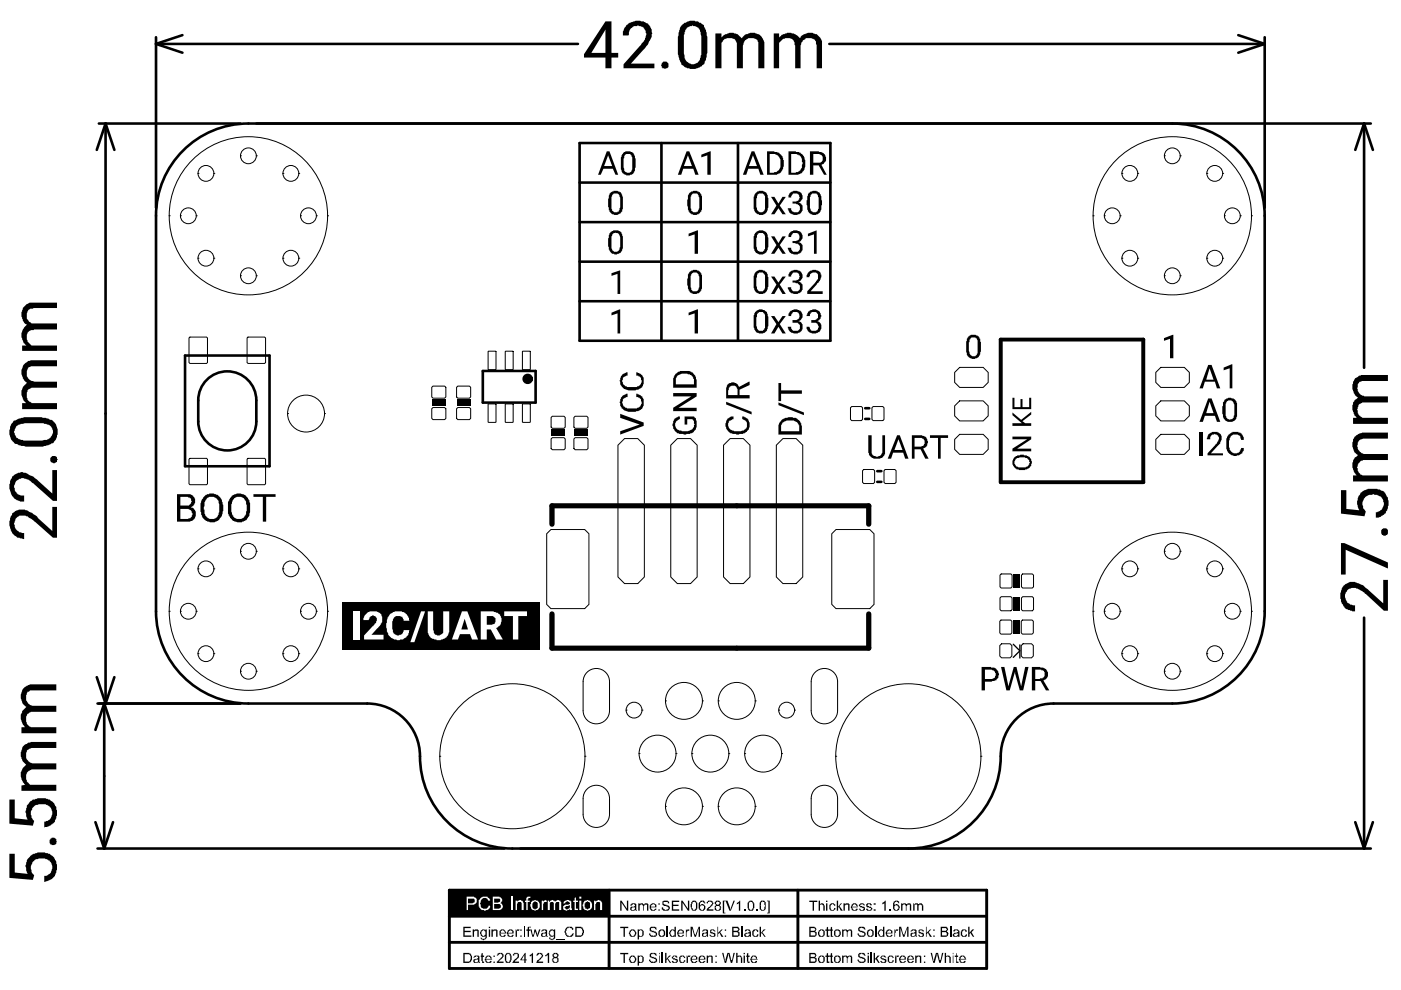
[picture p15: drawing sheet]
<svg xmlns="http://www.w3.org/2000/svg" width="297mm" height="210mm" viewBox="0 0 297 210" stroke-linecap="round" stroke-linejoin="round" font-family="sans-serif">
<g fill="none" stroke="#000" stroke-width=".21">
<path d="M42 36.8h.1M42 36.8a1.68 1.68 0 0 0 1.7 1.6 1.68 1.68 0 0 0 1.6-1.6M42 36.8a1.68 1.68 0 0 1 1.7-1.7 1.68 1.68 0 0 1 1.6 1.7M45.3 36.8h.1M51 33h.1M51 33a1.68 1.68 0 0 0 1.7 1.7 1.68 1.68 0 0 0 1.6-1.7M51 33a1.68 1.68 0 0 1 1.7-1.6 1.68 1.68 0 0 1 1.6 1.6M54.3 33h.1M60 36.8h.1M60 36.8a1.68 1.68 0 0 0 1.7 1.6 1.68 1.68 0 0 0 1.6-1.6M60 36.8a1.68 1.68 0 0 1 1.7-1.7 1.68 1.68 0 0 1 1.6 1.7M63.3 36.8h.1"/>
<path d="M237.9 36.8h.1M237.9 36.8a1.68 1.68 0 0 0 1.6 1.6 1.68 1.68 0 0 0 1.7-1.6M237.9 36.8a1.68 1.68 0 0 1 1.6-1.7 1.68 1.68 0 0 1 1.7 1.7M241.2 36.8h.1M246.9 33h.1M246.9 33a1.68 1.68 0 0 0 1.7 1.7 1.68 1.68 0 0 0 1.6-1.7M246.9 33a1.68 1.68 0 0 1 1.7-1.6 1.68 1.68 0 0 1 1.6 1.6M250.2 33h.1M255.9 36.8h.1M255.9 36.8a1.68 1.68 0 0 0 1.7 1.6 1.68 1.68 0 0 0 1.6-1.6M255.9 36.8a1.68 1.68 0 0 1 1.7-1.7 1.68 1.68 0 0 1 1.6 1.7M259.2 36.8h.1"/>
<path d="M35.9 45.8h.1M35.9 45.8a16.8 16.8 0 0 0 16.8 16.7 16.8 16.8 0 0 0 16.8-16.7M35.9 45.8a16.8 16.8 0 0 1 16.8-16.8 16.8 16.8 0 0 1 16.8 16.8M38.3 45.8h.1M38.3 45.8a1.68 1.68 0 0 0 1.6 1.6 1.68 1.68 0 0 0 1.7-1.6M38.3 45.8a1.68 1.68 0 0 1 1.6-1.7 1.68 1.68 0 0 1 1.7 1.7M41.6 45.8h.1M42 54.7h.1M42 54.7a1.68 1.68 0 0 0 1.7 1.7 1.68 1.68 0 0 0 1.6-1.7M42 54.7a1.68 1.68 0 0 1 1.7-1.6 1.68 1.68 0 0 1 1.6 1.6M45.3 54.7h.1M51 58.5h.1"/>
<path d="M51 58.5a1.68 1.68 0 0 0 1.7 1.6 1.68 1.68 0 0 0 1.6-1.6M51 58.5a1.68 1.68 0 0 1 1.7-1.7 1.68 1.68 0 0 1 1.6 1.7M54.3 58.5h.1M60 54.7h.1M60 54.7a1.68 1.68 0 0 0 1.7 1.7 1.68 1.68 0 0 0 1.6-1.7M60 54.7a1.68 1.68 0 0 1 1.7-1.6 1.68 1.68 0 0 1 1.6 1.6M63.3 54.7h.1M63.7 45.8h.1M63.7 45.8a1.68 1.68 0 0 0 1.7 1.6 1.68 1.68 0 0 0 1.7-1.6M63.7 45.8a1.68 1.68 0 0 1 1.7-1.7 1.68 1.68 0 0 1 1.7 1.7M67.1 45.8h.1M69.5 45.8h.1"/>
<path d="M231.8 45.8h.1M231.8 45.8a16.8 16.8 0 0 0 16.8 16.7 16.8 16.8 0 0 0 16.7-16.7M231.8 45.8a16.8 16.8 0 0 1 16.8-16.8 16.8 16.8 0 0 1 16.7 16.8M234.1 45.8h.1M234.1 45.8a1.68 1.68 0 0 0 1.7 1.6 1.68 1.68 0 0 0 1.7-1.6M234.1 45.8a1.68 1.68 0 0 1 1.7-1.7 1.68 1.68 0 0 1 1.7 1.7M237.5 45.8h.1M237.9 54.7h.1M237.9 54.7a1.68 1.68 0 0 0 1.6 1.7 1.68 1.68 0 0 0 1.7-1.7M237.9 54.7a1.68 1.68 0 0 1 1.6-1.6 1.68 1.68 0 0 1 1.7 1.6M241.2 54.7h.1M246.9 58.5h.1"/>
<path d="M246.9 58.5a1.68 1.68 0 0 0 1.7 1.6 1.68 1.68 0 0 0 1.6-1.6M246.9 58.5a1.68 1.68 0 0 1 1.7-1.7 1.68 1.68 0 0 1 1.6 1.7M250.2 58.5h.1M255.9 54.7h.1M255.9 54.7a1.68 1.68 0 0 0 1.7 1.7 1.68 1.68 0 0 0 1.6-1.7M255.9 54.7a1.68 1.68 0 0 1 1.7-1.6 1.68 1.68 0 0 1 1.6 1.6M259.2 54.7h.1M259.6 45.8h.1M259.6 45.8a1.68 1.68 0 0 0 1.7 1.6 1.68 1.68 0 0 0 1.7-1.6M259.6 45.8a1.68 1.68 0 0 1 1.7-1.7 1.68 1.68 0 0 1 1.7 1.7M263 45.8h.1M265.3 45.8h.1"/>
<path d="M40.1 71.7l.2-.2h3.5l.2 .2v5.2l-.2 .2h-3.5l-.2-.2zM52.4 71.7l.2-.2h3.5l.2 .2v5.2l-.2 .2h-3.5l-.2-.2zM103.5 74.5h1.7l-.1 3.9-1.6-.1zM107.1 74.5h1.7l-.1 3.9-1.6-.1zM110.8 74.5h1.6v3.9l-1.6-.1zM202.4 79l1.1-1.1h5l1 1.1v2.1l-1 1h-5l-1.1-1zM245.1 79l1-1.1h5l1.1 1.1v2.1l-1.1 1h-5l-1-1zM40.1 97.4l.2-.2h3.5l.2 .2v5.2l-.2 .2h-3.5l-.2-.2zM52.4 97.4l.2-.2h3.5l.2 .2v5.2l-.2 .2h-3.5l-.2-.2zM61 87.7h.1M61 87.7a3.9 3.9 0 0 0 3.9 3.9 3.9 3.9 0 0 0 3.9-3.9M61 87.7a3.9 3.9 0 0 1 3.9-3.9 3.9 3.9 0 0 1 3.9 3.9"/>
<path d="M68.8 87.7h.1M91.5 86.7l.3-.3h2.5l.2 .3v2l-.2 .3h-2.5l-.3-.3zM91.5 82.1l.3-.2h2.5l.2 .2v2.1l-.2 .2h-2.5l-.3-.2zM96.8 82.1l.3-.2h2.4l.3 .2v2.1l-.3 .2h-2.4l-.3-.2zM96.8 86.7l.3-.3h2.4l.3 .3v2l-.3 .3h-2.4l-.3-.3zM103.5 85.7h1.7l-.1 3.9-1.6-.1zM107.1 85.7h1.7l-.1 3.9-1.6-.1zM110.8 85.7h1.6v3.9l-1.6-.1zM116.8 93.1l.3-.3h2.5l.2 .3v2l-.2 .3h-2.5l-.3-.3zM116.8 88.5l.3-.2h2.5l.2 .2v2.1l-.2 .2h-2.5l-.3-.2zM121.7 93.1l.2-.3h2.5l.3 .3v2l-.3 .3h-2.5l-.2-.3zM121.7 88.5l.2-.2h2.5l.3 .2v2.1l-.3 .2h-2.5l-.2-.2z"/>
<path d="M131 94.4l1.4-1.4h2.8l1.4 1.4v27.9l-1.4 1.4h-2.8l-1.4-1.4zM142.2 94.4l1.4-1.4h2.8l1.4 1.4v27.9l-1.4 1.4h-2.8l-1.4-1.4zM153.4 94.4l1.4-1.4h2.8l1.4 1.4v27.9l-1.4 1.4h-2.8l-1.4-1.4zM164.6 94.4l1.4-1.4h2.8l1.4 1.4v27.9l-1.4 1.4h-2.8l-1.4-1.4zM180.3 86.5l.3-.3h2l.3 .3v2.4l-.3 .3h-2l-.3-.3zM182.9 99.8l.2-.3h2.1l.2 .3v2.5l-.2 .2h-2.1l-.2-.2zM184.9 86.5l.2-.3h2.1l.2 .3v2.4l-.2 .3h-2.1l-.2-.3zM187.4 99.8l.3-.3h2l.3 .3v2.5l-.3 .2h-2l-.3-.2zM202.4 93.2l1.1-1.1h5l1 1.1v2.1l-1 1h-5l-1.1-1zM202.4 86.1l1.1-1.1h5l1 1.1v2.1l-1 1h-5l-1.1-1zM245.1 93.2l1-1.1h5l1.1 1.1v2.1l-1.1 1h-5l-1-1zM245.1 86.1l1-1.1h5l1.1 1.1v2.1l-1.1 1h-5l-1-1z"/>
<path d="M51 116.9h.1M51 116.9a1.68 1.68 0 0 0 1.7 1.7 1.68 1.68 0 0 0 1.6-1.7M51 116.9a1.68 1.68 0 0 1 1.7-1.7 1.68 1.68 0 0 1 1.6 1.7M54.3 116.9h.1M115.9 113.2l.9-.9h7.2l.9 .9v14.9l-.9 .9h-7.2l-.9-.9zM176.4 113.2l.8-.9h7.2l.9 .9v14.9l-.9 .9h-7.2l-.8-.9zM246.9 116.9h.1M246.9 116.9a1.68 1.68 0 0 0 1.7 1.7 1.68 1.68 0 0 0 1.6-1.7M246.9 116.9a1.68 1.68 0 0 1 1.7-1.7 1.68 1.68 0 0 1 1.6 1.7M250.2 116.9h.1M35.9 129.6h.1M35.9 129.6a16.8 16.8 0 0 0 16.8 16.8 16.8 16.8 0 0 0 16.8-16.8"/>
<path d="M35.9 129.6a16.8 16.8 0 0 1 16.8-16.8 16.8 16.8 0 0 1 16.8 16.8M38.3 129.6h.1M38.3 129.6a1.68 1.68 0 0 0 1.6 1.7 1.68 1.68 0 0 0 1.7-1.7M38.3 129.6a1.68 1.68 0 0 1 1.6-1.7 1.68 1.68 0 0 1 1.7 1.7M41.6 129.6h.1M42 138.6h.1M42 138.6a1.68 1.68 0 0 0 1.7 1.7 1.68 1.68 0 0 0 1.6-1.7M42 138.6a1.68 1.68 0 0 1 1.7-1.7 1.68 1.68 0 0 1 1.6 1.7M42 120.6h.1M42 120.6a1.68 1.68 0 0 0 1.7 1.7 1.68 1.68 0 0 0 1.6-1.7M42 120.6a1.68 1.68 0 0 1 1.7-1.7 1.68 1.68 0 0 1 1.6 1.7M45.3 138.6h.1"/>
<path d="M45.3 120.6h.1M60 138.6h.1M60 138.6a1.68 1.68 0 0 0 1.7 1.7 1.68 1.68 0 0 0 1.6-1.7M60 138.6a1.68 1.68 0 0 1 1.7-1.7 1.68 1.68 0 0 1 1.6 1.7M60 120.6h.1M60 120.6a1.68 1.68 0 0 0 1.7 1.7 1.68 1.68 0 0 0 1.6-1.7M60 120.6a1.68 1.68 0 0 1 1.7-1.7 1.68 1.68 0 0 1 1.6 1.7M63.3 138.6h.1M63.3 120.6h.1M63.7 129.6h.1M63.7 129.6a1.68 1.68 0 0 0 1.7 1.7 1.68 1.68 0 0 0 1.7-1.7M63.7 129.6a1.68 1.68 0 0 1 1.7-1.7 1.68 1.68 0 0 1 1.7 1.7"/>
<path d="M67.1 129.6h.1M69.5 129.6h.1M212 136.9l.4-.4h1.8l.3 .4v2.2l-.3 .4h-1.8l-.4-.4zM212 131.7l.2-.2h2.1l.2 .2v2.5l-.2 .2h-2.1l-.2-.2zM212 126.8l.3-.3h2l.3 .3v2.4l-.3 .3h-2l-.3-.3zM212 121.9l.3-.2h2l.3 .2v2.5l-.3 .3h-2l-.3-.3zM216.5 136.9l.4-.4h1.8l.4 .4v2.2l-.4 .4h-1.8l-.4-.4zM216.5 131.7l.3-.2h2l.3 .2v2.5l-.3 .2h-2l-.3-.2zM216.6 126.8l.2-.3h2.1l.2 .3v2.4l-.2 .3h-2.1l-.2-.3zM216.6 121.9l.2-.2h2.1l.2 .2v2.5l-.2 .3h-2.1l-.2-.3zM231.8 129.6h.1M231.8 129.6a16.8 16.8 0 0 0 16.8 16.8 16.8 16.8 0 0 0 16.7-16.8"/>
<path d="M231.8 129.6a16.8 16.8 0 0 1 16.8-16.8 16.8 16.8 0 0 1 16.7 16.8M234.1 129.6h.1M234.1 129.6a1.68 1.68 0 0 0 1.7 1.7 1.68 1.68 0 0 0 1.7-1.7M234.1 129.6a1.68 1.68 0 0 1 1.7-1.7 1.68 1.68 0 0 1 1.7 1.7M237.5 129.6h.1M237.9 138.6h.1M237.9 138.6a1.68 1.68 0 0 0 1.6 1.7 1.68 1.68 0 0 0 1.7-1.7M237.9 138.6a1.68 1.68 0 0 1 1.6-1.7 1.68 1.68 0 0 1 1.7 1.7M237.9 120.6h.1M237.9 120.6a1.68 1.68 0 0 0 1.6 1.7 1.68 1.68 0 0 0 1.7-1.7M237.9 120.6a1.68 1.68 0 0 1 1.6-1.7 1.68 1.68 0 0 1 1.7 1.7M241.2 138.6h.1"/>
<path d="M241.2 120.6h.1M255.9 138.6h.1M255.9 138.6a1.68 1.68 0 0 0 1.7 1.7 1.68 1.68 0 0 0 1.6-1.7M255.9 138.6a1.68 1.68 0 0 1 1.7-1.7 1.68 1.68 0 0 1 1.6 1.7M255.9 120.6h.1M255.9 120.6a1.68 1.68 0 0 0 1.7 1.7 1.68 1.68 0 0 0 1.6-1.7M255.9 120.6a1.68 1.68 0 0 1 1.7-1.7 1.68 1.68 0 0 1 1.6 1.7M259.2 138.6h.1M259.2 120.6h.1M259.6 129.6h.1M259.6 129.6a1.68 1.68 0 0 0 1.7 1.7 1.68 1.68 0 0 0 1.7-1.7M259.6 129.6a1.68 1.68 0 0 1 1.7-1.7 1.68 1.68 0 0 1 1.7 1.7"/>
<path d="M263 129.6h.1M265.3 129.6h.1M51 142.3h.1M51 142.3a1.68 1.68 0 0 0 1.7 1.7 1.68 1.68 0 0 0 1.6-1.7M51 142.3a1.68 1.68 0 0 1 1.7-1.7 1.68 1.68 0 0 1 1.6 1.7M54.3 142.3h.1M124.2 142.8a2.8 2.8 0 0 1 3.2-.9 2.8 2.8 0 0 1 1.8 2.6v6.2a2.8 2.8 0 0 1-2.8 2.8 2.8 2.8 0 0 1-2.8-2.8v-6.2l.1-.6zM132.8 150.6h.1M132.8 150.6a1.68 1.68 0 0 0 1.6 1.6 1.68 1.68 0 0 0 1.7-1.6M132.8 150.6a1.68 1.68 0 0 1 1.6-1.7 1.68 1.68 0 0 1 1.7 1.7M135.5 159.8h.1M135.5 159.8a3.9 3.9 0 0 0 3.9 3.9 3.9 3.9 0 0 0 3.9-3.9"/>
<path d="M135.5 159.8a3.9 3.9 0 0 1 3.9-3.9 3.9 3.9 0 0 1 3.9 3.9M136.1 150.6h.1M141.1 148.6h.1M141.1 148.6a3.9 3.9 0 0 0 3.9 3.9 3.9 3.9 0 0 0 3.9-3.9M141.1 148.6a3.9 3.9 0 0 1 3.9-3.9 3.9 3.9 0 0 1 3.9 3.9M143.3 159.8h.1M146.7 159.8h.1M146.7 159.8a3.9 3.9 0 0 0 3.9 3.9 3.9 3.9 0 0 0 3.9-3.9M146.7 159.8a3.9 3.9 0 0 1 3.9-3.9 3.9 3.9 0 0 1 3.9 3.9M148.9 148.6h.1M152.3 148.6h.1M152.3 148.6a3.9 3.9 0 0 0 3.9 3.9 3.9 3.9 0 0 0 3.9-3.9"/>
<path d="M152.3 148.6a3.9 3.9 0 0 1 3.9-3.9 3.9 3.9 0 0 1 3.9 3.9M154.5 159.8h.1M157.9 159.8h.1M157.9 159.8a3.9 3.9 0 0 0 3.9 3.9 3.9 3.9 0 0 0 3.9-3.9M157.9 159.8a3.9 3.9 0 0 1 3.9-3.9 3.9 3.9 0 0 1 3.9 3.9M160.1 148.6h.1M165.1 150.6h.1M165.1 150.6a1.68 1.68 0 0 0 1.7 1.6 1.68 1.68 0 0 0 1.7-1.6M165.1 150.6a1.68 1.68 0 0 1 1.7-1.7 1.68 1.68 0 0 1 1.7 1.7M165.7 159.8h.1M168.5 150.6h.1M172.6 142.8a2.8 2.8 0 0 1 3.1-.9 2.8 2.8 0 0 1 1.9 2.6v6.2a2.8 2.8 0 0 1-2.8 2.8 2.8 2.8 0 0 1-2.8-2.8v-6.2l.1-.6z"/>
<path d="M246.9 142.3h.1M246.9 142.3a1.68 1.68 0 0 0 1.7 1.7 1.68 1.68 0 0 0 1.6-1.7M246.9 142.3a1.68 1.68 0 0 1 1.7-1.7 1.68 1.68 0 0 1 1.6 1.7M250.2 142.3h.1M93.2 160.3h.1M93.2 160.3a15.4 15.4 0 0 0 15.4 15.4 15.4 15.4 0 0 0 15.4-15.4M93.2 160.3a15.4 15.4 0 0 1 15.4-15.3 15.4 15.4 0 0 1 15.4 15.3M124 160.3h.1M124.2 167.5a2.8 2.8 0 0 1 3.2-.8 2.8 2.8 0 0 1 1.8 2.6v3.3a2.8 2.8 0 0 1-2.8 2.8 2.8 2.8 0 0 1-2.8-2.8l.1-4zM141.1 171h.1M141.1 171a3.9 3.9 0 0 0 3.9 3.9 3.9 3.9 0 0 0 3.9-3.9M141.1 171a3.9 3.9 0 0 1 3.9-3.9 3.9 3.9 0 0 1 3.9 3.9"/>
<path d="M148.9 171h.1M152.3 171h.1M152.3 171a3.9 3.9 0 0 0 3.9 3.9 3.9 3.9 0 0 0 3.9-3.9M152.3 171a3.9 3.9 0 0 1 3.9-3.9 3.9 3.9 0 0 1 3.9 3.9M160.1 171h.1M172.6 167.5a2.8 2.8 0 0 1 3.1-.8 2.8 2.8 0 0 1 1.9 2.6v3.3a2.8 2.8 0 0 1-2.8 2.8 2.8 2.8 0 0 1-2.8-2.8l.1-4zM177.2 160.3h.1M177.2 160.3a15.4 15.4 0 0 0 15.4 15.4 15.4 15.4 0 0 0 15.4-15.4M177.2 160.3a15.4 15.4 0 0 1 15.4-15.3 15.4 15.4 0 0 1 15.4 15.3M208 160.3h.1"/>
</g>
<path d="M122.9 30.3h53.2v42h-53.2zM122.9 38.7h53.2M140.2 30.3v42M156.5 30.3v42M122.9 47.1h53.2M122.9 55.5h53.2M39.2 75.4h17.9v23.5h-17.9zM102.4 78.7h11.2v6.7h-11.2zM122.9 63.9h53.2M42 84.9v4.5M54.3 84.9v4.5" fill="none" stroke="#000" stroke-width=".55"/>
<path d="M117 111.2v-4h67.2v4M117 130.2v7.2h67.2v-7.2" fill="none" stroke="#000" stroke-width="1.1"/>
<path d="M183.4 88.8h.9M183.4 86.6h.9M186 99.9h.9M186 102.2h.9" fill="none" stroke="#000" stroke-width=".56"/>
<path d="M214.8 136.6l1.4 1.4-1.4 1.4M216.2 136.7v2.8" fill="none" stroke="#000" stroke-width=".28"/>
<path d="M212.2 72h30.2v30.2h-30.2z" fill="none" stroke="#000" stroke-width=".83"/>
<g fill="#000">
<path d="M91.6 84.7h2.9v1.4h-2.9z" fill-rule="evenodd"/>
<path d="M96.9 84.7h2.8v1.4h-2.8z" fill-rule="evenodd"/>
<path d="M116.9 91.1h2.9v1.4h-2.9z" fill-rule="evenodd"/>
<path d="M121.8 91.1h2.8v1.4h-2.8z" fill-rule="evenodd"/>
<path d="M72.4 127.7h42v10.1h-42z" fill-rule="evenodd"/>
<path d="M214.8 131.5h1.4v2.9h-1.4z" fill-rule="evenodd"/>
<path d="M214.9 121.8h1.4v2.8h-1.4z" fill-rule="evenodd"/>
<path d="M214.9 126.6h1.4v2.8h-1.4z" fill-rule="evenodd"/>
</g>
<g fill="#000">
<path d="M148.7 32.8l2-.7v5h-.7v-4.2l-1.3 .5zM146 49.5l2-.7v5h-.7v-4.1l-1.3 .4zM163.5 58.6h.7l.8 1.3 .9-1.3h.7l-1.3 1.7 1.3 2h-.7l-.9-1.4-.8 1.4h-.7l1.1-2zM163.5 50.1h.7l.8 1.4 .9-1.4h.7l-1.3 1.9 1.3 1.8h-.7l-.9-1.3-.8 1.3h-.7l1.1-1.8zM163.5 41.7h.7l.8 1.5 .9-1.5h.7l-1.3 1.9 1.3 1.8h-.7l-.9-1.2-.8 1.2h-.7l1.1-1.8zM167.3 57.8l.2-.2a1.95 1.95 0 0 1 2.2-.1 1.37 1.37 0 0 1-.4 2.3l.4 .1a1.28 1.28 0 0 1 .5 1.3 1.28 1.28 0 0 1-1 1v.1a1.77 1.77 0 0 1-2.2-1.1v-.3h.7a.98 .98 0 0 0 .8 .9 .98 .98 0 0 0 1.1-.5v-.1a.63 .63 0 0 0-.3-.9l-.1-.2-1.2-.2v-.4h.6a.9 .9 0 0 0 .9-.7 .9 .9 0 0 0-.5-1h-.3a.78 .78 0 0 0-1 .8h-.5zM167.3 49.4l.2-.1a1.69 1.69 0 0 1 2.7 .5l-.2 1-.7 .6h.3a1.37 1.37 0 0 1-.3 2.4 1.57 1.57 0 0 1-2.3-1.3h.7a.9 .9 0 0 0 .7 .9 .9 .9 0 0 0 1.1-.4h.1v-.9l-.4-.4-1.2-.2v-.4h.6a.9 .9 0 0 0 .9-.7 .9 .9 0 0 0-.5-1h-.3a.78 .78 0 0 0-1 .9h-.5zM167.3 41l.2-.1a1.75 1.75 0 0 1 2.5 .3v.1a.88 .88 0 0 1-.3 1.3l-.1 .3h-.3l.3 .1a1.37 1.37 0 0 1-.3 2.4 1.64 1.64 0 0 1-2.3-1.2h.7a.9 .9 0 0 0 .7 .8 .9 .9 0 0 0 1.1-.4h.1v-.9l-.1-.1-.8-.4h-.7v-.5h.7a.89 .89 0 0 0 .7-1.2 .89 .89 0 0 0-1.4-.3l-.3 .7h-.5zM171.3 49.5l1.8-.7v5h-.5v-4.1l-1.3 .4zM129.6 57.9l1.9-.5v4.9h-.6v-4.2l-1.3 .4zM129.6 66.3l1.9-.7v5.1h-.6v-4.3l-1.3 .5zM131.9 79.4l1.2-.5v.7l-.9 .3-.1 .5a1.28 1.28 0 0 0 1.1 1.7h1.3a1.36 1.36 0 0 0 1.3-.7 1.36 1.36 0 0 0 0-1.5l-.5-.1v-.2h-.4v-.7a1.86 1.86 0 0 1 1.6 1.3 1.86 1.86 0 0 1-.6 2l-.3 .3a4.3 4.3 0 0 1-3.4-.2 2.05 2.05 0 0 1-.7-2.2h.1z"/>
<path d="M146 66.3l2-.7v5.1h-.7v-4.3l-1.3 .5zM163.5 67h.7l.8 1.3 .9-1.3h.7l-1.3 1.7 1.3 2h-.7l-.9-1.4-.8 1.4h-.7l1.1-2zM167.5 66l.7-.3a1.55 1.55 0 0 1 1.8 .6l.2 1-.9 .8h.3a1.37 1.37 0 0 1-.3 2.5 1.59 1.59 0 0 1-2.3-1.2v-.1h.7a.98 .98 0 0 0 .8 .9 .98 .98 0 0 0 1.1-.5 .91 .91 0 0 0-.1-.9 .91 .91 0 0 0-.9-.4h-.6v-.5h.6a.73 .73 0 0 0 .9-.7 .72 .72 0 0 0-.6-1h-.2a.78 .78 0 0 0-1 .8h-.5v-.6h.1zM171.3 66.2l.1-.2a1.58 1.58 0 0 1 2.6 .6l.1 .3-.1 .7-.7 .5a1.07 1.07 0 0 1 .8 1.5 1.52 1.52 0 0 1-1.7 1.1l-.7-.1-.4-.3-.3-.6v-.4h.6l.1 .1a.57 .57 0 0 0 .7 .7h.2a.86 .86 0 0 0 1-.7 .86 .86 0 0 0-.9-1h-.7v-.5h.7a.89 .89 0 0 0 .7-1.3 .89 .89 0 0 0-1.4-.3l-.3 .3v.4h-.7zM171.3 57.8l.1-.2a1.95 1.95 0 0 1 2.3-.1l.2 .1a1.59 1.59 0 0 1-.3 2.2l-1.7 2h2.5v.5h-3.2v-.5l1.8-2 .3-.6h.1v-.3a.88 .88 0 0 0-.6-1.1 .88 .88 0 0 0-1.1 .7l-.1 .3h-.6v-.4zM246.8 71.7l2-.7v5h-.7v-4.2l-1.3 .5zM131.9 83.9l1.2-.4v.7l-.9 .3-.1 .4a1.28 1.28 0 0 0 1.1 1.7h1.3a1.36 1.36 0 0 0 1.3-.6 1.36 1.36 0 0 0 0-1.5l-.5-.2v-.1h-.4v-.7a1.75 1.75 0 0 1 1.6 1.4 1.78 1.78 0 0 1-1.6 2.3 3 3 0 0 1-3.3-.9l-.1-.3a2.75 2.75 0 0 1 .4-2.1zM131.5 87.7l5 1.9v.7l-5 1.8v-.7l4.1-1.4-4.1-1.4zM143 88.7l.7-.2v-.2h.4v.6a1.22 1.22 0 0 0-.9 1.3 1.22 1.22 0 0 0 1.2 1.1 2.14 2.14 0 0 0 2.6-.6l.3-.7-.3-1-.2-.1h-1.1v1.1h-.6v-1.7h2a2.26 2.26 0 0 1 .5 2.6 1.88 1.88 0 0 1-2 1.1l-.2 .1-1-.1a1.7 1.7 0 0 1-1.7-1.6l-.1-.5zM142.7 83.3h5v.7l-3.8 2.5h3.8v.7h-5v-.7l3.9-2.5h-3.9zM154.2 88.7l.8-.4h.5v.6l-.8 .3a1.31 1.31 0 0 0 .7 2.1h.1a2.6 2.6 0 0 0 2.7-.4 1.34 1.34 0 0 0-.7-2h-.1v-.6a1.75 1.75 0 0 1 1.5 1.4v.3a1.94 1.94 0 0 1-2 2l-.2 .1-.9-.1a1.96 1.96 0 0 1-2-2.3zM154 85.2l5.4 2.1v.6l-5.4-2.1z"/>
<path d="M165 81.2h.6v1.6h4.4v.7h-4.4v1.5h-.6zM165 85.3l5.4 2.2v.5l-5.4-2.1zM184.1 92.3h.7v3.5a.74 .74 0 0 0 .9 .9v.1h.5v-.1l.6-.2 .3-.5v-3.7h.5v3.4a1.31 1.31 0 0 1-.4 1.3 3 3 0 0 1-2.3 .1l-.5-.4-.3-.7zM197.2 92.3h3.8v.6h-1.6v4.4h-.5v-4.4h-1.7zM214.7 87.5l1.8 1.5 2.1-1.7v.6l-1.8 1.4 .6 .4h1.2v.6h-3.9v-.6h1.9l-1.9-1.7zM214.7 84.3h.4v2h1.3v-1.7h.4v1.7h1.4v-2h.4v2.4h-3.9zM214.7 92.6h3.9v.5l-2.9 2h2.9v.6h-3.9v-.6l3.1-2h-3.1zM254.3 91.6h.7v4.9h-.7zM256.2 92.1l.1-.1a1.66 1.66 0 0 1 2.7 .6v.7l-.3 .7-2 2.1h2.6v.4h-3.3v-.4l1.7-2 .3-.1 .2-.4a.76 .76 0 0 0-.2-1.3v-.2l-.4-.1-.2 .1a.78 .78 0 0 0-.8 1h-.7zM259.4 77.9l1.9-.7v5.1h-.6v-4.2l-1.3 .4zM260.4 92.1h.2a1.97 1.97 0 0 1 2.2-.4l.6 .4 .3 .6v.6h-.6v-.2a1.27 1.27 0 0 0-2.1-.7l-.4 1v1.3a1.48 1.48 0 0 0 1.7 1.4l.5-.3 .3-.8h.6v.1a1.46 1.46 0 0 1-1.4 1.4l-.2 .2a2.02 2.02 0 0 1-2.1-2.4v-.6a1.05 1.05 0 0 1 .3-1.1zM53.7 104.8h4.7v.5h-2v5.3h-.7v-5.3h-2z"/>
<path d="M212.2 141.4h.8l.8 4.1 1.1-4.1h.6l1 4.1 .9-4.1h.7l-1.2 5h-.7l-1-4-1.1 4h-.7z"/>
<path d="M128.7 32.1h.5l1.9 5h-.6l-.6-1.3h-2l-.5 1.3h-.6zM128.9 32.9l-.8 2.3h1.7z"/>
<path d="M131.9 32.7a1.71 1.71 0 0 1 2.4-.2l.5 1.1v1.9l-.2 .3a1.46 1.46 0 0 1-1.5 1.4l-.8-.3a.76 .76 0 0 1-.5-.8l-.2-.2v-2.5zM132.5 32.8l-.3 .8v1.9l.1 .3a.86 .86 0 0 0 1 .8 .86 .86 0 0 0 .8-1v-2.2l-.2-.2a.54 .54 0 0 0-.7-.5z"/>
<path d="M145.6 32.1h.5l2 5h-.7l-.4-1.3h-2.1l-.5 1.3h-.7zM145.9 32.9l-.9 2.3h1.7z"/>
<path d="M159.4 32.1h.5l2 5h-.7l-.4-1.3h-2.2l-.4 1.3h-.7zM159.6 32.9l-.8 2.3h1.7z"/>
<path d="M162.6 32.1h1.6l.1 .1a.98 .98 0 0 1 1 .5l.3 .1a3.2 3.2 0 0 1-.3 4h-.3l-.2 .3h-2.2zM163.2 32.7v3.9h.8l.2-.1a1.27 1.27 0 0 0 1.3-1.6 1.81 1.81 0 0 0-1.5-2.2z"/>
<path d="M167.2 32.1l2.1 .1a2.09 2.09 0 0 1 1.4 2.2 2.57 2.57 0 0 1-.8 2.4l-.6 .1v.2h-2.1zM167.7 32.7v3.9h1v-.1a1.27 1.27 0 0 0 1.3-1.6l.2-.1-.2-.7a1.46 1.46 0 0 0-1.4-1.4z"/>
<path d="M171.7 32.1h1.9l.1 .1a1.4 1.4 0 0 1 1.3 2l-.4 .6-.5 .1 1.2 2.2h-.6l-1.1-2h-1.2v2h-.7zM172.4 32.7v1.8h1.3a.95 .95 0 0 0 .7-.9 .95 .95 0 0 0-.7-.9z"/>
<path d="M129.2 49.4h.2a1.53 1.53 0 0 1 2.2-.1h.2l.3 .8v1.7a1.73 1.73 0 0 1-1.6 2.1 1.46 1.46 0 0 1-1.4-1.4l-.2-.3v-1.7zM129.8 49.7l-.2 .4v1.9a1.12 1.12 0 0 0 .5 1.2l.1 .2h.7l.5-.4 .1-.6v-1.9a1.24 1.24 0 0 0-1-1.2v.1h-.4z"/>
<path d="M129.2 41l.2-.1a1.77 1.77 0 0 1 2.1-.2h.1l.5 1v2.6l-.2 .1a1.27 1.27 0 0 1-1.5 1.2 1.44 1.44 0 0 1-1.3-1.6l-.2-.1v-1.7zM129.8 41.3l-.2 .4v1.9a1.12 1.12 0 0 0 .5 1.3l.1 .1h.7l.5-.4 .1-.6v-2.1l-.1-.2a.83 .83 0 0 0-1.2-.7z"/>
<path d="M146.1 40.9h.2a1.53 1.53 0 0 1 2.3 .1l.2 .6v2.7a1.51 1.51 0 0 1-1.7 1.3 1.51 1.51 0 0 1-1.2-1.7l-.2-.3v-1.3h.2v-.8zM146.6 41.3l-.2 .4v2.5l.2 .4a.86 .86 0 0 0 1.1 .4v-.1h.3l.3-.7v-2.3l-.2-.2a.57 .57 0 0 0-.7-.7h-.6z"/>
<path d="M160.1 49.4h.1a1.4 1.4 0 0 1 1.6-.5 1.4 1.4 0 0 1 1 1.4l.1 .1v2l-.1 .1a1.47 1.47 0 0 1-.9 1.4 1.47 1.47 0 0 1-1.5-.2l-.6-1v-2.6zM160.6 49.5l-.1 .9h-.1v1.8l.1 .5a.86 .86 0 0 0 .9 .7 .86 .86 0 0 0 .8-.9v-1.8a.94 .94 0 0 0-.3-1.1 .94 .94 0 0 0-1.1-.1z"/>
<path d="M160.1 41h.1a1.29 1.29 0 0 1 2-.3l.4 .3 .3 1v2l-.1 .2a1.44 1.44 0 0 1-1.3 1.4 1.44 1.44 0 0 1-1.6-1.2l-.1-.1v-2.6zM160.6 41.2l-.1 .8h-.1v1.9l.1 .4a.86 .86 0 0 0 1 .7 .86 .86 0 0 0 .7-1v-1.7a.94 .94 0 0 0-.3-1.1 .94 .94 0 0 0-1.1 0z"/>
<path d="M171.4 40.9h.2a1.53 1.53 0 0 1 2.3 .1l.2 .6v.6a1.59 1.59 0 0 1 0 1.4 1.55 1.55 0 0 1-.4 1.6 1.55 1.55 0 0 1-1.7 .2l-.7-.5-.1-1.3-.2-.2v-1h.2v-.8zM171.9 41.3v.4h-.2v2a1.14 1.14 0 0 0 .6 1.2l.1 .1a.77 .77 0 0 0 1-.7h.2v-2.4l-.2-.2a.57 .57 0 0 0-.7-.7h-.5z"/>
<path d="M146.1 57.6h.2a1.44 1.44 0 0 1 2.3 .3h.1l.1 .5v2.4a1.55 1.55 0 0 1-2 1.5v-.1l-.5-.2-.2-.4h-.1l-.1-.8a1.59 1.59 0 0 1-.2-1.5l.2-1.1 .2-.3zM146.6 58.1l-.2 .4v2.4l.2 .1a.77 .77 0 0 0 .5 .8 .77 .77 0 0 0 .9-.3l.3-.6v-2.3l-.2-.1a.91 .91 0 0 0-.6-.7 .91 .91 0 0 0-.9 .3z"/>
<path d="M160.1 57.8h.1a1.43 1.43 0 0 1 1.5-.6 1.43 1.43 0 0 1 1.1 1.2l.1 .4v1.8a2 2 0 0 1-1.1 1.7 1.55 1.55 0 0 1-2-1.5v-2.3zM160.6 57.9l-.2 1v1.7l.1 .4a.86 .86 0 0 0 .9 .8 .86 .86 0 0 0 .8-.9v-2a.94 .94 0 0 0-.3-1 .94 .94 0 0 0-1-.1v.1z"/>
<path d="M160.1 66.2h.1a1.41 1.41 0 0 1 1.5-.6 1.41 1.41 0 0 1 1.1 1.3l.1 .3v1.9l-.1 .2a1.43 1.43 0 0 1-1.3 1.4 1.43 1.43 0 0 1-1.6-1.1l-.1-.2v-2.5zM160.6 66.3l-.2 1v1.8l.1 .3a.86 .86 0 0 0 .9 .7 .86 .86 0 0 0 .8-.8v-2a.94 .94 0 0 0-.3-1 .94 .94 0 0 0-1-.1v.1z"/>
<path d="M205.1 71.6l.3-.3a1.56 1.56 0 0 1 2.3 .4l.3 .8v2l-.2 .2a1.44 1.44 0 0 1-1.3 1.4 1.44 1.44 0 0 1-1.5-1.1l-.2-.3v-2.3zM205.6 72v.5h-.2v1.9l.2 .4a.86 .86 0 0 0 .9 .7 .86 .86 0 0 0 .8-.8v-1.9a.94 .94 0 0 0-.3-1.1 .94 .94 0 0 0-1.2 0z"/>
<path d="M143 79.5a2.67 2.67 0 0 1 2.6-.8 2.04 2.04 0 0 1 2 1.2l.1 .6v1.7h-5v-2zM143.6 79.6l-.3 .6v1.3h3.8v-1.1l-.1-.2a1.6 1.6 0 0 0-1.6-1h-.8z"/>
<path d="M154.2 81.5a1.56 1.56 0 0 1 2.3 .1l.2 .5 2.2-1.2v.7l-2.1 1v1.2h2.1v.7h-4.9v-2.3zM154.5 82.2l-.1 1.6h2v-1a.91 .91 0 0 0-.6-1 .91 .91 0 0 0-1.1 .4z"/>
<path d="M165.3 89.4l.3-.1a2.29 2.29 0 0 1 2.6-.7 .98 .98 0 0 1 1 .4l.7 .7 .1 .6v1.8h-5v-1.9zM165.9 89.6l-.3 .6v1.2h3.9v-.8a1.61 1.61 0 0 0-2.2-1.4h-.6z"/>
<path d="M190.2 92.3h.6l1.8 5h-.7l-.4-1.3h-2.1l-.5 1.3h-.7zM190.5 93.1l-.9 2.3h1.7z"/>
<path d="M193.3 92.3h1.6a1.58 1.58 0 0 1 1.6 .7 1.58 1.58 0 0 1 0 1.7l-.8 .4 1.2 2.2h-.7l-1-2h-1.3v2h-.6zM193.9 92.9v1.8h1.1a.99 .99 0 0 0 .9-.5 .99 .99 0 0 0 0-1.1l-.4-.1v-.1z"/>
<path d="M214.8 97.3l.6-.6 1-.3a2.92 2.92 0 0 1 2.1 .7l.3 .7-.3 1.2a2.5 2.5 0 0 1-3.3 .2l-.4-.4v-.3h-.1zM215.4 97.3l-.2 .2a1.07 1.07 0 0 0 1 1.6h.3a1.48 1.48 0 0 0 1.9-1.1h-.2v-.5l-.3-.2a2.9 2.9 0 0 0-2.5 0z"/>
<path d="M256.2 84.5h.7l1.8 4.9h-.7l-.4-1.2h-2.1l-.5 1.2h-.7zM256.4 85.2l-.7 2.4h1.6z"/>
<path d="M256.2 77.4h.7l1.8 4.9h-.7l-.4-1.4h-2.1l-.5 1.4h-.7zM256.4 78.1l-.7 2.4h1.6z"/>
<path d="M259.6 84.8h.1a1.44 1.44 0 0 1 2.3 .2h.1l.2 .5v2.2a1.51 1.51 0 0 1-1.3 1.8 1.51 1.51 0 0 1-1.7-1.3v-.3a1.59 1.59 0 0 1-.1-1.4l.1-1.2 .3-.3zM260 85.2l-.1 .4v2.6l.1 .1a.5 .5 0 0 0 .6 .6l.1 .1 .3-.1a.54 .54 0 0 0 .6-.7l.1-.2v-1.5a1.05 1.05 0 0 0-.3-1.2l-.3-.4h-.7z"/>
<path d="M37.5 104.8h1.9a1.51 1.51 0 0 1 1.8 .8 1.51 1.51 0 0 1-.5 1.9h-.2l.2 .1a1.44 1.44 0 0 1 .7 2.1l-.6 .8h-.4v.1h-2.9zM38.2 107.9v2.1h1.7v-.1a.54 .54 0 0 0 .8-.6l.1-.1-.1-.7a1.15 1.15 0 0 0-1.2-.6zM38.2 105.3v1.9h1.3a.91 .91 0 0 0 1-.6 .91 .91 0 0 0-.4-1.1l-.3-.2z"/>
<path d="M43.1 105.5a1.76 1.76 0 0 1 1.3-.7v-.2h.4a2.46 2.46 0 0 1 2 .9l.3 .7a3.8 3.8 0 0 1-.8 4.1l-1 .4a2.49 2.49 0 0 1-2.2-.8l-.5-.9a4.8 4.8 0 0 1 .3-3.2zM43.6 105.9l-.2 .6v.8l-.2 .2v.5l.2 .2a1.05 1.05 0 0 0 .2 1.1l.2 .3a1.71 1.71 0 0 0 2.4-.1v-.2a3.8 3.8 0 0 0 .1-2.7 1.5 1.5 0 0 0-2.2-1.1z"/>
<path d="M49.2 105.1a2.82 2.82 0 0 1 3 0v.1a2.48 2.48 0 0 1 .8 2.3 2.86 2.86 0 0 1-1.4 3.1 2.31 2.31 0 0 1-2.7-.7l-.3-.6h-.1l-.2-.8a4.1 4.1 0 0 1 .6-3zM49.6 105.6l-.3 .5a3.8 3.8 0 0 0-.1 2.7 1.47 1.47 0 0 0 2.4 .9l.4-.4a4.8 4.8 0 0 0 0-3.2l-.1-.2a1.71 1.71 0 0 0-2.3-.3z"/>
<path d="M208.1 141.4h2v.2a1.27 1.27 0 0 1 1.6 1.1 1.28 1.28 0 0 1-1.3 1.7l-.2 .1h-1.4v1.9h-.7zM208.8 142v2h1.2a.94 .94 0 0 0 .9-.4 .94 .94 0 0 0 .1-1.1l-.3-.4-.5-.1z"/>
<path d="M218.8 141.4h1.7l.1 .2a1.4 1.4 0 0 1 1.5 .7 1.4 1.4 0 0 1-.3 1.7l-.6 .2 1.3 2.2h-.7l-1.2-2h-1.1v2h-.7zM219.5 142v2h1v-.2h.3a.93 .93 0 0 0 .7-.7 .93 .93 0 0 0-.4-1h-.3v-.1z"/>
</g>
<g fill="#fff">
<path d="M74.9 129.6h1.3v6h-1.3z"/>
<path d="M77.3 130.5l.2-.2a2.01 2.01 0 0 1 2.5-.5 1.67 1.67 0 0 1 .7 2.5l-.5 .9-1.4 1.4h2.5v1h-4.1v-.9l2-2 .3-.5a.89 .89 0 0 0 .3-1.2 .89 .89 0 0 0-1.2-.4l-.3 .3-.1 .6h-1.2v-.5z"/>
<path d="M82.6 130.3a2.76 2.76 0 0 1 3.7 0l.6 1.3h-1.3l-.2-.4a.81 .81 0 0 0-1-.6h-.2a.99 .99 0 0 0-.9 1l-.1 .2 .1 2.1a1.33 1.33 0 0 0 2 .6l.3-.9h1.3l-.2 .1a2.06 2.06 0 0 1-2.7 1.9 2.2 2.2 0 0 1-2-2.3l-.1-1.1 .1-.2 .2-1.1h.1z"/>
<path d="M89.3 129.6h.8l-2.2 6.6h-.9z"/>
<path d="M90.7 129.6h1.1v4l.2 .1a.93 .93 0 0 0 .4 .9 .93 .93 0 0 0 1 0 .81 .81 0 0 0 .6-1v-4h1.2v4a2.22 2.22 0 0 1-2.5 2.1l-.3-.1a1.48 1.48 0 0 1-1.6-1.3l-.1-.1z"/>
<path d="M106.9 129.6h4.8v1h-1.8v5h-1.2v-5h-1.8z"/>
<path d="M97.9 129.6h1.2l2.3 6h-1.3l-.4-1.1h-2.2l-.4 1.1h-1.3zM98.5 131.2l-.7 2.3h1.4z"/>
<path d="M101.9 129.6h2.6a2 2 0 0 1 1.7 1.2v.1a1.75 1.75 0 0 1-1 2.3l1.4 2.4h-1.4l-1.1-2.1h-.9v2.1h-1.3zM103.2 130.6v1.9h.9a.96 .96 0 0 0 .9-.8 .96 .96 0 0 0-.5-1.1z"/>
</g>
<circle cx="111.9" cy="80.3" r=".56" fill="none" stroke="#000" stroke-width="1.1"/>
<path d="M38.8 31.9a19.5 19.5 0 0 1 13.9-5.7h195.9a19.6 19.6 0 0 1 19.5 19.6v83.8a19.6 19.6 0 0 1-19.5 19.6h-25.2a11.2 11.2 0 0 0-11.2 11.1 19.6 19.6 0 0 1-19.6 19.6h-84a19.8 19.8 0 0 1-19.6-20.9 11.2 11.2 0 0 0-11.1-9.8h-25.2a19.6 19.6 0 0 1-19.6-19.6v-83.8a19.5 19.5 0 0 1 5.7-13.9zM42 84.9a6.2 6.2 0 0 1 6.2-6.2 6.2 6.2 0 0 1 6.1 6.2M42 89.4a6.2 6.2 0 0 0 6.2 6.1 6.2 6.2 0 0 0 6.1-6.1" fill="none" stroke="#000" stroke-width=".55"/>
<path d="M95.3 188.7h113.9v16.6h-113.9zM95.3 194.3h113.9M95.3 199.8h113.9M129.1 188.7v16.6M169.2 188.7v16.6" fill="none" stroke="#000" stroke-width=".61"/>
<g fill="#000">
<path d="M98.2 196.5h1.6v.3h-1.3v.5h1.3v.3h-1.3v.7h1.4v.3h-1.7zM100.2 197.1h.3v.2a.5 .5 0 0 1 .9-.1h.1v1.4h-.3v-1.3h-.3v-.1v.1l-.4 .2v1.1h-.3zM104.2 197.1h.3v.2a.5 .5 0 0 1 .8-.1h.2v1.4h-.3v-1.3l-.3-.1v.1l-.4 .2v1.1h-.3zM109.3 197.1h.2v.2l.1-.2h.6l-.2 .2h-.4v1.3h-.3zM111.9 196.6l.1-.1h.6l-.2 .3v-.2h-.2v.5h.2v.2h-.2v1.3h-.3v-1.3h-.3v-.2h.3zM112.4 197.1h.3l.3 1.2 .3-1.2h.3l.4 1.2 .3-1.2h.3l-.6 1.5h-.1l-.5-1.1-.2 1.1h-.3zM117.8 199.1h1.9v.1h-1.9zM119.8 196.9a1.21 1.21 0 0 1 1.7-.1l-.1 .4-.3-.4-.6-.2v.2h-.2l-.2 .4a.85 .85 0 0 0 .7 1.3l.6-.6h.3l-.2 .2a.54 .54 0 0 1-.7 .5h-.1a.74 .74 0 0 1-.9-.8h-.1zM131.5 191h.3l1.1 1.7v-1.7h.3v2.1h-.3l-1.1-1.7v1.7h-.3zM131.5 196.5h1.7v.3h-.7v1.8h-.3v-1.8h-.7zM135.3 191.5h.3v.3a.46 .46 0 0 1 .4-.3 .46 .46 0 0 1 .5 .3 .52 .52 0 0 1 .6-.3 .52 .52 0 0 1 .4 .6v1h-.3v-1.3h-.3v-.1v.1h-.3v.3h-.1v1h-.2v-1.1l-.1-.2a.37 .37 0 0 0-.5 0 .37 .37 0 0 0-.1 .4v.9h-.3zM137.7 196.8l.3-.3h.3a.72 .72 0 0 1 1 .6h-.3l-.3-.3a.44 .44 0 0 0-.5-.1 .44 .44 0 0 0-.2 .5l.6 .1v.2a.6 .6 0 0 1 .7 .7 .6 .6 0 0 1-.8 .4 .73 .73 0 0 1-.9-.7h.3v.3l.6 .1v.2l.5-.2v-.4l-.4-.1v-.2h-.4v-.1a.44 .44 0 0 1-.5-.2 .44 .44 0 0 1 0-.5z"/>
<path d="M140.5 191.1l.2-.1h.9l.1 .1 .2 .4h-.3v-.3h-.4v-.1v.1l-.6 .2 .3 .4h.4v.2a.6 .6 0 0 1 .7 .6 .6 .6 0 0 1-.8 .5h-.3a.54 .54 0 0 1-.6-.7h.3v.3l.4 .1v.1l.7-.2-.1-.5-.9-.1-.2-.3v-.3h-.2h.2zM142.4 191h1.6v.2h-1.3v.6h1.2v.3h-1.2v.7h1.3v.3h-1.6zM144.4 191h.3l1.2 1.7v-1.7h.2v2.1h-.2l-1.2-1.7v1.7h-.3zM145.4 197.1h.2v.2l.1-.2h.4v.2h-.4v.3h-.1v1h-.2zM146.4 196.5h.4l.6 1.8 .7-1.8h.3v2.1h-.3v-1.8l-.5 1.8h-.3l-.6-1.8v1.8h-.3zM150.5 197.2l.2-.1a.64 .64 0 0 1 .8 .2l.2 .2h-.3l-.3-.3-.4 .1 .1 .3 .5 .2a.47 .47 0 0 1 .4 .6 .47 .47 0 0 1-.7 .2h-.3l-.3-.3v-.1h.3a.36 .36 0 0 0 .4 .3 .36 .36 0 0 0 .3-.4l-.4-.2a.44 .44 0 0 1-.5-.2 .44 .44 0 0 1 0-.5zM149.8 191.2h.2a.6 .6 0 0 1 1-.1l.3 .3v.3l-1.2 1.1h1.2v.3h-1.5l.2-.6 .5-.3 .3-.2v-.3h.2v-.3l-.5-.3-.4 .1v.3h-.3zM152.1 196.5h.1v1.3l.8-.7h.2l-.5 .5 .7 1h-.4l-.5-.8-.3 .3v.5h-.1zM153.2 191h.6v.1h-.3v2.4h.3v.2h-.6zM153.8 191h.4l.6 1.8h.2l.5-1.8h.3l-.8 2.1h-.3zM156.2 191.4h.3l.4-.4v2.1h-.2v-1.7l-.5 .4zM157.8 192.8h.3v.3h-.3z"/>
<path d="M160.4 192.8h.2v.3h-.2zM159.5 197.3h.1a.6 .6 0 0 1 1-.1l.2 .3-.3 .1v-.1a.28 .28 0 0 0-.3-.3 .28 .28 0 0 0-.3 .3l-.1 .1a.57 .57 0 0 0 0 .6 .57 .57 0 0 0 .6 .3l.4-.4a.56 .56 0 0 1-.4 .6 .56 .56 0 0 1-.6-.2 .73 .73 0 0 1-.3-1zM161.1 196.5h.2v1.3l.6-.7h.4l-.7 .5 .7 1h-.2l-.6-.8-.2 .8h-.2zM162.6 191h.6v2.7h-.6v-.2h.3v-2.4h-.3zM171.6 191h1.7v.2h-.7v1.9h-.3v-1.9h-.7zM173.6 191h.3v.7h.1a.4 .4 0 0 1 .5-.2 .4 .4 0 0 1 .2 .5h.2v1.1h-.3v-1.1l-.2-.2a.37 .37 0 0 0-.4 0 .37 .37 0 0 0-.1 .4v.9h-.3zM175.8 191.8h.2a.5 .5 0 0 1 .8-.1l.3 .3-.3 .1v-.3h-.1a.37 .37 0 0 0-.4 0 .37 .37 0 0 0-.2 .4h-.1l.1 .5a.36 .36 0 0 0 .5 .2 .36 .36 0 0 0 .2-.4h.3a.54 .54 0 0 1-.7 .6h-.3l-.3-.3zM177.4 191h.3v1.2l.6-.7h.2l-.5 .6 .7 1h-.4l-.5-.9-.1 .9h-.3zM178.8 191.5h.3v.3a.5 .5 0 0 1 .9-.1h.1v1.4h-.3v-1.3h-.3v-.1v.1l-.4 .2v1.1h-.3zM182.1 191.8h.1a.5 .5 0 0 1 .9-.1l.3 .3h-.3l-.3-.3-.4 .1v.3l.6 .1a.47 .47 0 0 1 .4 .6 .47 .47 0 0 1-.7 .3h-.3l-.3-.3v-.1h.3a.36 .36 0 0 0 .4 .2 .36 .36 0 0 0 .3-.4l-.4-.1a.5 .5 0 0 1-.6-.6zM183.7 191.7l.3-.2a.57 .57 0 0 1 .8 .5h-.3a.3 .3 0 0 0-.4-.3 .3 .3 0 0 0-.1 .4l.4 .1a.5 .5 0 0 1 .5 .6l-.4 .3a.57 .57 0 0 1-.8-.4h.3a.36 .36 0 0 0 .4 .2 .36 .36 0 0 0 .3-.4l-.6-.1a.44 .44 0 0 1-.5-.2 .44 .44 0 0 1 .1-.5zM187.1 191.4l.7-.4v2.1h-.3v-1.7l-.4 .4z"/>
<path d="M188.6 192.8h.3v.3h-.3zM191.1 191.5h.2v.3a.46 .46 0 0 1 .5-.3 .46 .46 0 0 1 .4 .3l.1-.1a.49 .49 0 0 1 .6-.2 .49 .49 0 0 1 .3 .6v1h-.3v-1.3h-.3v-.1v.1h-.3v.3h-.1v1h-.1v-1.1l-.5-.3-.3 .3v1.1h-.2zM193.6 191.5h.2v.3a.57 .57 0 0 1 1 0 .44 .44 0 0 1 .4-.3 .44 .44 0 0 1 .4 .5h.1v1.1h-.2v-1.1l-.3-.3v.1l-.4 .2v1.1h-.3v-1.3a.37 .37 0 0 0-.5 0 .37 .37 0 0 0-.1 .4v.9h-.3zM102.1 202.2l.3-.2v.6h.2v.3h-.2v1h.2v.3h-.4v-.5h-.1v-.8h-.2zM105.5 202.2h.1a.66 .66 0 0 1 1 0 .66 .66 0 0 1-.1 1l-.9 .7h1.2v.3h-1.5v-.3l.9-.9a.42 .42 0 0 0 .1-.7 .42 .42 0 0 0-.7 .3h-.3zM108.7 202.3h.2a.5 .5 0 0 1 .8-.1l.3 .1a.63 .63 0 0 1-.3 .9l-.7 .7h1v.3h-1.4l.3-.6 1-1-.4-.4-.5 .1v.3h-.3zM112.3 202.5l.7-.5v2.2h-.3v-1.7l-.1 .2h-.3zM113.9 202.2a.72 .72 0 0 1 .9-.1 .72 .72 0 0 1 .2 .9l-1 .9h1.1v.3h-1.4l.2-.6 .4-.1 .1-.3a.5 .5 0 0 0 .5-.6 .5 .5 0 0 0-.6-.4l-.3 .4h-.3zM115.6 202.6l.5-.6h.3v2.2h-.3v-1.7l-.2 .2h-.3zM131.5 202h1.7v.3h-.7v1.9h-.3v-1.9h-.7zM137.7 202.3l.3-.3h.3a.72 .72 0 0 1 1 .6h-.3l-.4-.4-.6 .1v.4l.6 .2v.1a.6 .6 0 0 1 .7 .7 .6 .6 0 0 1-.8 .5h-.5l-.4-.5v-.2h.3v.2l.6 .2v.1l.5-.3v-.2l-.4-.2v-.1h-.4v-.2a.44 .44 0 0 1-.5-.2 .44 .44 0 0 1 0-.5zM141 202h.3v1.3l.6-.7h.4l-.7 .6 .7 1h-.3l-.6-.9-.1 .9h-.3z"/>
<path d="M142.4 202.9h.2a.5 .5 0 0 1 .8-.2l.3 .3h-.4a.3 .3 0 0 0-.4-.2 .3 .3 0 0 0-.2 .4l.6 .1a.46 .46 0 0 1 .4 .6 .46 .46 0 0 1-.7 .3h-.4l-.2-.5h.3a.36 .36 0 0 0 .5 .3 .36 .36 0 0 0 .2-.4l-.4-.1a.5 .5 0 0 1-.6-.6zM144 202.9h.1a.5 .5 0 0 1 .9-.2l.3 .3-.3 .2v-.3h-.1a.37 .37 0 0 0-.5 0 .37 .37 0 0 0-.1 .4l-.2 .2 .2 .1a.36 .36 0 0 0 .3 .4 .36 .36 0 0 0 .4-.4h.3a.54 .54 0 0 1-.7 .6h-.3l-.3-.3zM145.6 202.6h.1v.3l.2-.3h.5l-.1 .3h-.4v1.3h-.3zM149.8 202.6h.3v.3a.5 .5 0 0 1 .9-.2h.1v1.5h-.3v-1.3a.44 .44 0 0 0-.5-.1 .44 .44 0 0 0-.2 .5v.9h-.3zM153.1 202h.3l.3 1.7 .1 .2 .4-1.9h.5l.4 1.9 .4-1.9h.3l-.6 2.2h-.2l-.5-1.9h-.1l-.4 1.9h-.3zM156.1 202h.3v.7a.48 .48 0 0 1 .5-.1 .48 .48 0 0 1 .3 .4h.2v1.2h-.3v-1.2l-.3-.3-.4 .2v1.3h-.3zM158.4 202.2l.2-.2v.6h.3v.3h-.3v1h.3v.3h-.4v-.3h-.1v-1h-.2z"/>
<path d="M101.9 197.3l.3-.2h.6v.1l.4-.1v1.5a.5 .5 0 0 1-.6 .6v.1l-.5-.1-.2-.1v-.3h.2a.45 .45 0 0 0 .5 .3 .45 .45 0 0 0 .3-.6l-.1 .1h-.6l-.3-.3v-.2h-.1zM102.1 197.5a.72 .72 0 0 0 .5 1v-.2a.5 .5 0 0 0 .2-.8l-.2-.3z"/>
<path d="M103.6 196.5h.3v.3h-.3zM103.6 197.1h.3v1.5h-.3z"/>
<path d="M105.9 197.3h.1a.5 .5 0 0 1 .9-.1l.3 .1 .1 .6h-1.3l.2 .3a.36 .36 0 0 0 .3 .3 .36 .36 0 0 0 .4-.3h.4h-.1a.56 .56 0 0 1-.4 .5 .56 .56 0 0 1-.6-.2 .73 .73 0 0 1-.3-1zM106.2 197.3v.5h.8a.5 .5 0 0 0-.7-.5z"/>
<path d="M107.6 197.3l.3-.2a.64 .64 0 0 1 .8 .2h.2v.6h-1.1l.1 .3a.36 .36 0 0 0 .4 .3 .36 .36 0 0 0 .3-.3h.3a.65 .65 0 0 1-1 .4l-.3-.1v-.4h-.1zM107.9 197.3l-.1 .5h.8v-.5h-.3v-.1z"/>
<path d="M110.3 197.1h.3v.2h-.3zM110.3 198.3h.3v.3h-.3z"/>
<path d="M114.7 197.3h.2a.73 .73 0 0 1 1-.2l.1 .1v1.3l.1 .1h-.2v-.1l-.3 .1a.57 .57 0 0 1-.9-.4v-.3l1-.3v-.3l-.3-.1-.4 .1v.2h-.3zM115 198.1a.37 .37 0 0 0 .2 .4 .37 .37 0 0 0 .4-.1 .37 .37 0 0 0 0-.5z"/>
<path d="M116.4 197.3h.2a.5 .5 0 0 1 .8-.1v-.1h.3v1.8l-.3 .3h-.3v.1l-.7-.2v-.3h.3v.1a.4 .4 0 0 0 .5 .1 .4 .4 0 0 0 .2-.4l-.1-.1a.41 .41 0 0 1-.4 .1 .41 .41 0 0 1-.3-.3h-.2v-.4h-.1zM116.7 197.3v.3h-.1l.1 .7 .4 .2v-.2h.3v-.2a.57 .57 0 0 0-.4-.9v.1z"/>
<path d="M122 196.5h.7a1 1 0 0 1 1.1 1.1l-.1 .3a.73 .73 0 0 1-.9 .7h-.8zM122.3 196.8v1.5h.4a.47 .47 0 0 0 .6 0 .47 .47 0 0 0 .1-.5l.1-.2a.73 .73 0 0 0-.7-.8z"/>
<path d="M133.5 197.3h.1a.5 .5 0 0 1 .9-.1 .77 .77 0 0 1 .2 1.2 .77 .77 0 0 1-1.2-.1v-.2h-.2zM133.8 197.3v.3h-.2v.5h.2a.36 .36 0 0 0 .3 .4 .36 .36 0 0 0 .4-.3l.1-.1-.1-.8h-.3v-.1z"/>
<path d="M133.6 191.8h.2a.73 .73 0 0 1 1-.3l.1 .2v1.2l.1 .2h-.2v-.2l-.3 .2a.57 .57 0 0 1-.9-.4 .44 .44 0 0 1 .2-.5 .44 .44 0 0 1 .5 0l.3-.1v-.3l-.4-.1v.1h-.3v.3zM133.9 192.5v.3a.42 .42 0 0 0 .6 .1 .42 .42 0 0 0 .1-.5h-.5z"/>
<path d="M135.2 197.1h.3v.2a.46 .46 0 0 1 .4-.2 .46 .46 0 0 1 .4 .2h.2v.3a.63 .63 0 0 1-.3 .9v.1h-.7v-.1v.7h-.3zM135.5 197.3v.3a.57 .57 0 0 0 .4 .9 .73 .73 0 0 0 .3-1l-.3-.3z"/>
<path d="M137.7 192h.2a.67 .67 0 0 1 .8-.5 .67 .67 0 0 1 .5 .9h-1.2a.44 .44 0 0 0 .2 .4 .44 .44 0 0 0 .5 0l.5-.1-.5 .4a.57 .57 0 0 1-.8-.4h-.2zM138 192v.2h.9a.44 .44 0 0 0-.2-.4 .44 .44 0 0 0-.5 0z"/>
<path d="M139.7 197.2l.3-.1a.77 .77 0 0 1 1 .4 .84 .84 0 0 1-.1 1 .84 .84 0 0 1-1 .1l-.3-.4zM139.9 197.5v.1a.57 .57 0 0 0 0 .6 .57 .57 0 0 0 .6 .3l.2-.3a.63 .63 0 0 0-.2-.9l-.2-.1z"/>
<path d="M139.6 191.5h.3v.3h-.3zM139.6 192.8h.3v.3h-.3z"/>
<path d="M142 197.3h.2a.5 .5 0 0 1 .8-.1v-.7h.3v2.1h-.3v-.1a.59 .59 0 0 1-.6 .1 .59 .59 0 0 1-.4-.5h-.1zM142.3 197.3v.2a.59 .59 0 0 0-.1 .6 .59 .59 0 0 0 .5 .4l.3-.3a.63 .63 0 0 0-.3-.9v-.1z"/>
<path d="M143.7 197.3a.71 .71 0 0 1 .9-.2 .71 .71 0 0 1 .4 .8h-1.1a.54 .54 0 0 0 .7 .6l.1-.3h.3l-.4 .4a.57 .57 0 0 1-.9-.4l-.1-.1zM144 197.3l-.1 .5h.8v-.5h-.3v-.1z"/>
<path d="M146.6 191.2h.1a.53 .53 0 0 1 .6-.2 .53 .53 0 0 1 .4 .4h.1v1.1a.64 .64 0 0 1-.7 .6 .64 .64 0 0 1-.5-.7h-.2zM146.8 191.2l-.1 .5v.8l.1 .2a.28 .28 0 0 0 .3 .2 .28 .28 0 0 0 .3-.2h.2v-.6a.76 .76 0 0 0-.5-1v.1z"/>
<path d="M148.3 191.2h.1a.5 .5 0 0 1 .9-.1h.1l.1 .4h-.2l-.5-.4-.4 .4v.5a.53 .53 0 0 1 .6-.3 .53 .53 0 0 1 .4 .4h.1v.3a.57 .57 0 0 1-.7 .7l-.5-.2v-.2h-.2v-1.2zM148.6 192a.5 .5 0 0 0 .1 .8v.1h.3l.1-.2a.4 .4 0 0 0 .2-.5 .4 .4 0 0 0-.5-.2z"/>
<path d="M148.8 197.3h.2a.73 .73 0 0 1 1-.2l.1 .1v1.4h.2l-.5-.1-.1 .1a.57 .57 0 0 1-.9-.4 .44 .44 0 0 1 .2-.5 .44 .44 0 0 1 .5 .1l.3-.2v-.3l-.3-.1-.4 .1v.2h-.3zM149.1 198.1v.2a.42 .42 0 0 0 .6 .1 .42 .42 0 0 0 .1-.5h-.5z"/>
<path d="M151.5 191.2h.2a.5 .5 0 0 1 .8-.1 .45 .45 0 0 1 .3 .4 .45 .45 0 0 1-.3 .5h.2a.7 .7 0 0 1 0 1 .7 .7 0 0 1-1-.1l-.2-.1a.63 .63 0 0 1 .3-.8l-.3-.3zM151.8 191.5a.36 .36 0 0 0 .7 0 .36 .36 0 0 0-.7 0zM151.8 192.1v.3h-.1l.1 .3a.44 .44 0 0 0 .5 .2 .44 .44 0 0 0 .4-.4l-.2-.4z"/>
<path d="M153.7 197.1h.3v.2h-.3zM153.7 198.3h.3v.3h-.3z"/>
<path d="M155.2 196.5h1a.56 .56 0 0 1 .5 .4 .56 .56 0 0 1-.2 .6l.3 .3a.61 .61 0 0 1-.1 .6 .61 .61 0 0 1-.6 .2h-.9zM155.5 196.8v.5h.7a.3 .3 0 0 0 .3-.3 .3 .3 0 0 0-.4-.2zM155.5 197.6v.7h.6a.32 .32 0 0 0 .4-.1 .32 .32 0 0 0-.1-.4v-.2z"/>
<path d="M158.5 191.4l.4-.3a.41 .41 0 0 1 .4-.1 .41 .41 0 0 1 .3 .2h.2a1.64 1.64 0 0 1-.3 1.9 .57 .57 0 0 1-.9-.4l-.1-.2zM158.8 191.4v.6a.63 .63 0 0 0 .3 .8v.1a.59 .59 0 0 0 .5-.8l-.1-.9h-.3v-.1z"/>
<path d="M157.9 197.2l.3-.1a.57 .57 0 0 1 .9 .4h.1v1.1h-.3v-.1l-.3 .1a.57 .57 0 0 1-.8-.4l.3-.4 .8-.2-.3-.4-.8 .3h.1zM158.1 198.1v.1a.36 .36 0 0 0 .3 .3 .36 .36 0 0 0 .4-.3h.1v-.3z"/>
<path d="M161.2 191.1l.1-.1a.64 .64 0 0 1 .9 .2h.1v.9a.63 .63 0 0 1-.2 .8v.2a.64 .64 0 0 1-.9-.3h-.1v-1.4zM161.3 191.4v.6l-.1 .1h.1a.57 .57 0 0 0 .1 .6 .57 .57 0 0 0 .5 .2l.2-.1v-.6h.1l-.1-1-.5-.1z"/>
<path d="M175.1 191h.3v.2h-.3zM175.1 191.5h.3v1.6h-.3z"/>
<path d="M180.5 191.8h.2a.5 .5 0 0 1 .8-.1l.3 .1v.6h-1.1l.1 .3a.36 .36 0 0 0 .4 .3 .36 .36 0 0 0 .3-.3h.3a.64 .64 0 0 1-.5 .5 .64 .64 0 0 1-.6-.3l-.2-.4h-.1zM180.8 191.8l-.1 .4h1l-.2-.4h-.3v-.1z"/>
<path d="M185.2 191.5h.5v.3h-.5zM185.2 192.8h.5v.3h-.5z"/>
<path d="M189.5 191.1h.3v-.1a.57 .57 0 0 1 .6 0 .57 .57 0 0 1 .2 .5l-.3-.3a.47 .47 0 0 0-.5 .1 .47 .47 0 0 0-.2 .5v.2l.2-.2a.68 .68 0 0 1 .9 .4 .68 .68 0 0 1-.5 .9h-.3a.59 .59 0 0 1-.5-.9zM189.6 192.1a.51 .51 0 0 0 .1 .6 .51 .51 0 0 0 .6 .1 .5 .5 0 0 0 .2-.5 .5 .5 0 0 0-.4-.3z"/>
<path d="M98.2 202h.9a1.06 1.06 0 0 1 .9 .6 1.06 1.06 0 0 1-.1 1.1l-.4 .5h-1.3zM98.5 202.3v1.6h.9a.92 .92 0 0 0 0-1.6z"/>
<path d="M100.4 202.9h.1a.73 .73 0 0 1 1-.3l.1 .1v1.3l.2 .2h-.3v-.2l-.3 .2a.57 .57 0 0 1-.8-.5v-.2l1-.3-.2-.5-.6 .2v.1h-.2zM100.6 203.6a.37 .37 0 0 0 .2 .5 .37 .37 0 0 0 .5-.2 .37 .37 0 0 0-.1-.4z"/>
<path d="M102.9 202.9h.2a.5 .5 0 0 1 .8-.2l.3 .2 .1 .6h-1.2l.1 .2a.36 .36 0 0 0 .4 .3 .36 .36 0 0 0 .3-.3h.3a.64 .64 0 0 1-.5 .5 .64 .64 0 0 1-.6-.2l-.2-.4h-.1zM103.2 202.9l-.1 .4h1l-.2-.4h-.3v-.2z"/>
<path d="M104.6 202.6h.3v.3h-.3zM104.6 203.9h.3v.3h-.3z"/>
<path d="M107 202.5l.2-.2a.61 .61 0 0 1 .7-.3 .61 .61 0 0 1 .4 .6h.2v1h-.2a.64 .64 0 0 1-.3 .6 .64 .64 0 0 1-.7 0l-.3-.6zM107.3 202.5v.5a.63 .63 0 0 0 .3 .9v.1h.3l.1-.4h.2v-1l-.4-.4z"/>
<path d="M111.3 202h.2v1.5h.2v.1h-.2v.6h-.3v-.6h-.9zM111.2 202.5l-.6 1h.6z"/>
<path d="M117.1 202.3h.2a.5 .5 0 0 1 .8-.1 .4 .4 0 0 1 .3 .3 .4 .4 0 0 1-.1 .4l-.2 .1a.64 .64 0 0 1 .3 .9 .64 .64 0 0 1-.8 .3l-.6-.6 .1-.4 .3-.2-.3-.3zM117.4 202.3v.3a.34 .34 0 0 0 .5 .3 .34 .34 0 0 0 .1-.6l-.2-.1zM117.4 203.2a.53 .53 0 0 0 0 .6 .53 .53 0 0 0 .6 .2l.1-.3a.41 .41 0 0 0 0-.5 .41 .41 0 0 0-.5 0z"/>
<path d="M133.5 202.9h.1a.5 .5 0 0 1 .9-.2 .77 .77 0 0 1 .2 1.2 .77 .77 0 0 1-1.2 0v-.3h-.2zM133.8 202.9v.3h-.2v.4h.2a.36 .36 0 0 0 .3 .4 .36 .36 0 0 0 .4-.3l.1-.1-.1-.7h-.3v-.2z"/>
<path d="M135.2 202.6h.3v.3a.46 .46 0 0 1 .4-.3 .46 .46 0 0 1 .4 .3h.2v.3a.63 .63 0 0 1-.3 .8v.2h-.7v-.2v.7h-.3zM135.5 202.9v.3a.57 .57 0 0 0 0 .6 .57 .57 0 0 0 .5 .2l.2-.4a.57 .57 0 0 0-.4-.9z"/>
<path d="M139.7 202h.2v.3h-.2zM139.7 202.6h.2v1.6h-.2z"/>
<path d="M146.4 203h.2a.67 .67 0 0 1 .8-.4 .67 .67 0 0 1 .4 .9h-1.1a.44 .44 0 0 0 .2 .4 .44 .44 0 0 0 .5 0l.4-.2-.4 .5a.57 .57 0 0 1-.8-.5h-.2zM146.7 203v.3h.9v-.4h-.3v-.2h-.3z"/>
<path d="M148.3 202.7h.1a.68 .68 0 0 1 1 .2l.1 .6h-1.1a.45 .45 0 0 0 .3 .5 .45 .45 0 0 0 .6-.3h.2a.8 .8 0 0 1-1 .4 .8 .8 0 0 1-.4-1.1zM148.4 203v.3h.9v-.3l-.3-.3h-.3z"/>
<path d="M151.7 202.6h.3v.3h-.3zM151.7 203.9h.3v.3h-.3z"/>
<path d="M157.7 202h.2v.3h-.2zM157.7 202.6h.2v1.6h-.2z"/>
<path d="M159.2 202.9h.2a.5 .5 0 0 1 .8-.2l.3 .2 .1 .6h-1.2l.1 .2a.36 .36 0 0 0 .4 .3 .36 .36 0 0 0 .3-.3h.3a.64 .64 0 0 1-.5 .5 .64 .64 0 0 1-.6-.2l-.2-.4h-.1zM159.5 202.9l-.1 .4h1l-.2-.4h-.3v-.2z"/>
</g>
<path d="M141.4 196.5v2.1M157.4 196.5v2.1M140.5 202v2.2" fill="none" stroke="#000" stroke-width=".28"/>
<path d="M111.2 196.5v2.1" fill="none" stroke="#000" stroke-width=".21"/>
<path d="M95.3 188.7h33.6v5.6h-33.6z" fill-rule="evenodd" fill="#000"/>
<g fill="#fff">
<path d="M101.5 190.8h.1a1.3 1.3 0 0 1 2.2-.3l.1 .5h-.4a.71 .71 0 0 0-.6-.6 .71 .71 0 0 0-.7 .3h-.1l-.2 .7h-.1l.3 1a.91 .91 0 0 0 .9 .2 .91 .91 0 0 0 .6-.6l.3 .1a1.07 1.07 0 0 1-1.5 .8h-.2a1.5 1.5 0 0 1-.7-1.7z"/>
<path d="M108.3 190.1h.3v2.8h-.3z"/>
<path d="M109.3 191h.3v.2l.1-.1a.57 .57 0 0 1 1 0l.3 .3v1.5h-.4v-1.2a.5 .5 0 0 0-.5-.5 .5 .5 0 0 0-.5 .5v1.2h-.3z"/>
<path d="M111.6 190.4l.3-.3h.5v.3h-.4v.3h-.1v.3h.4v.2h-.4v1.7h-.3v-1.7h-.3v-.2h.3z"/>
<path d="M114.9 191h.2v.2l.2-.2 .4-.2v.2h.3l-.1 .2a.57 .57 0 0 0-.8 .8v.9h-.2z"/>
<path d="M116.1 191h.3v.2h.2a.53 .53 0 0 1 .4-.4 .53 .53 0 0 1 .6 .3l.1 .1 .3-.2a.55 .55 0 0 1 .8 .1l.2 .1v1.7h-.4v-1.2a.37 .37 0 0 0-.3-.5 .37 .37 0 0 0-.5 .3h-.1v1.4h-.3v-1.2a.47 .47 0 0 0-.6-.4 .47 .47 0 0 0-.2 .7v.9h-.5z"/>
<path d="M121.8 190.4l.3-.1v.7h.4v.2h-.4v1.5h.4v.2a.47 .47 0 0 1-.5 0 .47 .47 0 0 1-.2-.5v-1.2h-.3v-.2h.3z"/>
<path d="M126 191h.2v.2v-.1l.6-.3h.3v.2a.54 .54 0 0 1 .6 .7v1.2h-.5v-1.2a.43 .43 0 0 0-.4-.5 .43 .43 0 0 0-.4 .5h-.2v1.2h-.2z"/>
<path d="M98.9 190.1h1.6v.2a.54 .54 0 0 1 .6 .7v.4l-.6 .4h-1.3v1.1h-.3zM99.2 190.5v1h.9a.53 .53 0 0 0 .5-.4 .53 .53 0 0 0-.2-.6z"/>
<path d="M104.5 190.1h1.1a.77 .77 0 0 1 .8 .6 .77 .77 0 0 1-.4 .8h.2a.75 .75 0 0 1 .4 .9 .75 .75 0 0 1-.8 .5h-1.3zM104.8 190.5v.9h.8a.44 .44 0 0 0 .4-.4 .44 .44 0 0 0-.2-.5zM104.8 191.7v1h.8a.5 .5 0 0 0 .5-.3 .5 .5 0 0 0-.1-.6l-.1-.1z"/>
<path d="M112.6 191.2l.3-.2h.4v-.2l.4 .2a.5 .5 0 0 1 .6 .5h.1v.7a1.02 1.02 0 0 1-1.4 .7l-.4-.2v-.5h-.2zM112.9 191.5v.3a.62 .62 0 0 0 .2 .8 .62 .62 0 0 0 .8-.1 .83 .83 0 0 0 .2-.9 .83 .83 0 0 0-.8-.5z"/>
<path d="M119.6 191.1l.5-.1v-.2l.6 .2a.44 .44 0 0 1 .5 .2 .44 .44 0 0 1-.1 .5l.2 1.2h-.5v-.2v.1l-.4 .1a.55 .55 0 0 1-.8-.1h-.2a.76 .76 0 0 1 .4-1h.2a.57 .57 0 0 0 .8-.4l-.7-.3-.3 .4h-.4zM119.7 192.4l.1 .1a.41 .41 0 0 0 .3 .3 .41 .41 0 0 0 .4-.1l.3-.3v-.4l-.8 .1z"/>
<path d="M122.8 190.1h.4v.4h-.4zM122.8 191h.4v1.9h-.4z"/>
<path d="M123.8 191.1l.4-.1a.55 .55 0 0 1 .9 .1 1.05 1.05 0 0 1 .4 1.4 1.05 1.05 0 0 1-1.4 .4l-.4-.2-.2-.6zM124 191.5l.1 1.2 .4 .1 .2-.1a.65 .65 0 0 0 .4-1v-.3l-.4-.2v-.1z"/>
</g>
<g fill="#000">
<path d="M132.8 5.4a4 4 0 0 1 3-1l.1 .1a2.18 2.18 0 0 1 2.3 2.3l.1 .3-.1 .1a1.67 1.67 0 0 1-.6 1.6l-.3 .7-.5 .7-3 3.3h4.9v1h-6.5v-.9l3.8-4.4a1.86 1.86 0 0 0 .9-1.5l.1-.3a1.95 1.95 0 0 0-1.8-2l-.2 .1a1.54 1.54 0 0 0-1.7 1.9l-.1 .1h-1.1v-.8zM140.3 13.3h.2a.6 .6 0 0 1 .9-.1 .77 .77 0 0 1 .1 1.2 .77 .77 0 0 1-1.2-.2l-.1-.3zM151.7 7.1h1.3v.8a2.89 2.89 0 0 1 3.2-.7l1.2 .9a2.84 2.84 0 0 1 2.7-1.1 2.71 2.71 0 0 1 1.7 1.2l.3 .7v5.6h-1.3v-4.8a1.22 1.22 0 0 0-.6-1.5l-.4-.1a1.78 1.78 0 0 0-2.3 1.6v4.8h-1.3v-5.4a1.36 1.36 0 0 0-1.7-1l-.8 .1-.7 .9v5.4h-1.3zM164 7.1h1.2v.8l.1-.1a2.8 2.8 0 0 1 4.3 .3 2.78 2.78 0 0 1 2.6-1.1 2.44 2.44 0 0 1 2.1 2.5v5h-1.2v-5l-.1-.1a1.14 1.14 0 0 0-1-1.3 1.95 1.95 0 0 0-1.8 .6l-.5 1v4.8h-1.1v-4.8l-.1-.2a1.38 1.38 0 0 0-.7-1.3 1.38 1.38 0 0 0-1.5 0h-.3l-.8 .9v5.4h-1.2zM4.8 65.3l.5-.4a2.3 2.3 0 0 1 1.8-.7h5v1.1h-5l-.1 .1a1.04 1.04 0 0 0-1.3 1.2v.4a1.49 1.49 0 0 0 .8 1.4l.2 .2h5.4v1.3h-4.9l-.1 .1a1.37 1.37 0 0 0-1.3 .7 1.37 1.37 0 0 0 0 1.4v.3l.9 .9h5.4v1.1h-7.4v-1.1h.8a3.3 3.3 0 0 1-1-2.7l.6-1.2 .6-.5a2.77 2.77 0 0 1-1.2-2.6zM5 77.4l.3-.3a2.3 2.3 0 0 1 1.8-.7h5v1.3h-4.9a1.23 1.23 0 0 0-1.4 .5v.2a1.78 1.78 0 0 0 1.4 2.5h4.9v1.3h-5.4a1.36 1.36 0 0 0-1 1.7l.1 .9 .9 .7h5.4v1.2h-7.4v-1.2h.8a3 3 0 0 1-.8-3l.1-.4 .9-1a2.8 2.8 0 0 1-.7-3.7zM10.7 97.1a.79 .79 0 0 1 1.3-.1 .79 .79 0 0 1-.6 1.2l-.2-.1a.54 .54 0 0 1-.5-.7zM2.6 101.1a2.76 2.76 0 0 1 3.8-.3l.7 .3 .7 .6 3.3 2.9v-4.9h1v6.5h-.9l-3.8-3.4a4 4 0 0 0-2.9-1.4l-.1 .1a1.51 1.51 0 0 0-1.3 2v.4l.3 .5a1.72 1.72 0 0 0 1.7 .7v1.2a2.61 2.61 0 0 1-2.4-1.1l-.1-.1a3.7 3.7 0 0 1 0-4zM287.3 80.2l1.3-.7h5.7v1.3h-4.9a1.44 1.44 0 0 0-1.4 .4 1.95 1.95 0 0 0 .9 2.7l.4 .1h5v1.3h-5.4a1.25 1.25 0 0 0-1 1.3l-.2 .3 .2 .1a1.67 1.67 0 0 0 1 1.6h5.4v1.3h-7.4v-1.3h.8h-.1a3.7 3.7 0 0 1-.7-3.3l1-1.1a2.86 2.86 0 0 1-.6-4zM2.6 108.9a2.76 2.76 0 0 1 3.8-.3l1.4 .9 .3 .4 3 2.7v-5.1h1v6.5h-.9l-4-3.4a2.94 2.94 0 0 0-3.2-1.1l-.7 .5v.3a1.86 1.86 0 0 0 1.4 2.7h.4v1.3l-.6-.2a2.71 2.71 0 0 1-2.4-2.4l-.1-.2v-1zM284.3 115.1h.7l9.3 4.2v1.2l-9-3.9v5.2h-1zM287.2 92.7a2.71 2.71 0 0 1 1.7-1h5.4v1.3h-4.9a1.57 1.57 0 0 0-1.4 .8 1.57 1.57 0 0 0 0 1.6l.3 .4 .8 .5h5.2v1.2h-5.2a1.75 1.75 0 0 0-1.4 1.7h.2a1.12 1.12 0 0 0 .5 1.3v.2l.5 .1h5.4v1.3h-7.4v-1.3h.8a2.66 2.66 0 0 1 .2-4.3v-.1a2.56 2.56 0 0 1-1-3z"/>
<path d="M284.3 103.9h1.1v4l2.8 .3a2.99 2.99 0 0 1 0-3.1 2.86 2.86 0 0 1 3.1-1.5l1.3 .2a2.97 2.97 0 0 1 1.8 3l-.3 1.4-.3 .3v.3l-.5 .4a1.73 1.73 0 0 1-1.6 .5v-1.1a2.03 2.03 0 0 0 1.7-1.6l-.1-.9-.6-.9-1.4-.4h-.3v.1a1.9 1.9 0 0 0-2 2.6v.3l.6 .7-.3 1-5-.6zM293 112.2l.3-.2a.64 .64 0 0 1 .8 .3l.2 .1a.79 .79 0 0 1-.2 1 .79 .79 0 0 1-1 0l-.3-.2zM284.9 124.1l.3-.2a2.68 2.68 0 0 1 3.1-.1l.7 .3 4.3 3.8v-4.9h1v6.5h-.9l-3.8-3.6a3.9 3.9 0 0 0-3-1.2 1.81 1.81 0 0 0-1.4 1.3 1.81 1.81 0 0 0 .5 1.8 1.73 1.73 0 0 0 1.6 .5v1.3l-.9-.1a2.36 2.36 0 0 1-1.9-1.7 3.7 3.7 0 0 1 .4-3.7zM4.8 146.1l.9-.7 .7-.3h5.5v1.3h-5.5a1.41 1.41 0 0 0-.9 1.5 1.7 1.7 0 0 0 1.6 1.7h4.8v1.3h-4.8a1.56 1.56 0 0 0-1.6 2 1.64 1.64 0 0 0 1 1.3h5.4v1.3h-7.4v-1.3h.9a2.66 2.66 0 0 1 .1-4.3v-.1a2.52 2.52 0 0 1-.8-3.3zM4.8 158.3l1.2-.8 .5-.2h5.4v1.3h-4.9a1.28 1.28 0 0 0-1.5 1.6 1.7 1.7 0 0 0 1.6 1.7h4.8v1.2h-4.8a1.66 1.66 0 0 0-1.6 1.2 1.66 1.66 0 0 0 .6 1.8l.3 .3h5.5v1.3h-7.4v-1.2l.9-.1a2.66 2.66 0 0 1 .1-4.3 2.67 2.67 0 0 1-1-3.1zM2 169.5h1.1v4l2.7 .3-.3-.7a3.2 3.2 0 0 1 1-3.3l.3-.1a4.2 4.2 0 0 1 4.3 .2l.1 .2a3.5 3.5 0 0 1 0 4.5l-.3 .2a1.66 1.66 0 0 1-1.4 .5l-.1 .2v-1.3a1.73 1.73 0 0 0 1.7-2v-.1a2 2 0 0 0-2.4-1.6 1.9 1.9 0 0 0-2 2.6v.3l.5 .7-.2 1-5-.5zM10.5 178l.2-.1a.69 .69 0 0 1 .8-.3 .69 .69 0 0 1 .4 .7 .65 .65 0 0 1-.1 .7 .65 .65 0 0 1-.7 .2l-.2-.2a.65 .65 0 0 1-.4-1zM2 181h1.1v4l2.7 .3-.1-.4a3 3 0 0 1 3.3-4.2h.2a3.1 3.1 0 0 1 2.7 2.2l.2 1a2.92 2.92 0 0 1-2.7 3.1v-1.3a1.9 1.9 0 0 0 1.6-1.3 1.9 1.9 0 0 0-.5-2h-.1a2.86 2.86 0 0 0-3.6 .5v.3a1.58 1.58 0 0 0-.1 1.5l.1 .4 .4 .5-.2 1-5-.5zM175.3 196.6l.3-.1v.6h.2v.2h-.2v1l.1 .2 .1-.2v.3h-.5v-1.3h-.3v-.2h.3zM176.1 196.6l.3-.1v.6h.2v.2h-.2v1.2l.2-.2 .1 .3h-.6v-1.3h-.3v-.2h.3zM178.5 197.1h.3v.2a.46 .46 0 0 1 .5-.2 .46 .46 0 0 1 .4 .2l.1-.1a.49 .49 0 0 1 .6-.1 .49 .49 0 0 1 .3 .5v1h-.3v-1.3l-.3-.1v.1h-.3v.3h-.1v1h-.2v-1.1l-.4-.3-.3 .3v1.1h-.3zM182 196.8l.2-.3h.3a.81 .81 0 0 1 1 .6h-.3l-.2-.3a.44 .44 0 0 0-.6-.1 .44 .44 0 0 0-.2 .5l.8 .3a.54 .54 0 0 1 .5 .7l-.1 .1a.73 .73 0 0 1-1 .3l-.6-.4v-.3h.3v.3l.6 .1v.2l.5-.2v-.4l-.4-.1v-.2h-.4v-.1a.44 .44 0 0 1-.5-.2 .44 .44 0 0 1 .1-.5z"/>
<path d="M189.6 197.1h.2v.2l.1-.2h.6l-.2 .2h-.4l-.1 1.3h-.2zM190.6 196.5h.5l.5 1.8 .7-1.8h.3v2.1h-.3v-1.8l-.5 1.8h-.3l-.6-1.8v1.8h-.3zM194.8 197.2l.1-.1h.7l.3 .4h-.3l-.3-.3-.4 .1 .1 .3 .5 .2a.47 .47 0 0 1 .4 .6 .47 .47 0 0 1-.7 .2h-.3l-.3-.4h.3l.1 .3h.5l.2-.3-.5-.3a.44 .44 0 0 1-.5-.2 .44 .44 0 0 1 .1-.5zM196.3 196.5h.2v1.3l.7-.7h.3l-.6 .5 .7 1h-.4l-.5-.8-.2 .3v.5h-.2zM203.9 197.2l.1-.1a.77 .77 0 0 1 1 .4l-.3 .1v-.1a.28 .28 0 0 0-.3-.3 .28 .28 0 0 0-.3 .3h-.1a.72 .72 0 0 0 .6 1l.2-.4 .2 .1a.56 .56 0 0 1-.4 .5 .56 .56 0 0 1-.6-.2 .73 .73 0 0 1-.3-1h.2zM205.3 196.5h.3v1.3l.5-.7h.5l-.6 .5 .6 1h-.3l-.6-.8-.1 .8h-.3zM175.3 202.2l.3-.2v.6h.2v.3h-.2v1h.2v.3h-.5v-1.3h-.3v-.3h.3zM176.1 202.2l.3-.2v.6h.2v.3h-.2v1l.3 .3h-.6v-1.3h-.3v-.3h.3zM178.5 202.6h.3v.3a.46 .46 0 0 1 .5-.3 .46 .46 0 0 1 .4 .3l.1-.2a.49 .49 0 0 1 .6-.1 .49 .49 0 0 1 .3 .6v1h-.3v-1.3l-.3-.2-.3 .2v.3h-.1v1h-.2v-1.2l-.4-.3-.3 .3v1.2h-.3zM182 202.3l.2-.3h.3a.81 .81 0 0 1 1 .6h-.3l-.4-.4-.6 .1 .2 .6 .6 .1a.54 .54 0 0 1 .5 .7v.2a1.06 1.06 0 0 1-1.7-.3v-.1h.3v.2l.6 .2v.1l.5-.3-.1-.4-.7-.1v-.2a.44 .44 0 0 1-.5-.2 .44 .44 0 0 1 .1-.5zM185.2 202h.3v1.3l.6-.7h.4l-.6 .6 .6 1h-.3l-.5-.9-.2 .9h-.3zM186.7 202.9h.1a.5 .5 0 0 1 .8-.2l.3 .3h-.3l-.2-.3-.5 .2v.3l.6 .1a.46 .46 0 0 1 .4 .6 .46 .46 0 0 1-.7 .3h-.3l-.2-.3v-.2h.2a.36 .36 0 0 0 .5 .3 .36 .36 0 0 0 .2-.4l-.4-.1a.5 .5 0 0 1-.5-.6z"/>
<path d="M188.2 202.9h.2a.5 .5 0 0 1 .8-.2l.3 .3-.3 .2v-.3h-.1a.41 .41 0 0 0-.5 0 .41 .41 0 0 0-.1 .6v.1a.36 .36 0 0 0 .4 .4 .36 .36 0 0 0 .3-.4h.3a.54 .54 0 0 1-.7 .6 .54 .54 0 0 1-.6-.7zM189.8 202.6h.1v.3h.2v-.3h.5l-.1 .3h-.4v1.3h-.3zM194 202.6h.3v.3a.5 .5 0 0 1 .9-.2h.1v1.5h-.3v-1.3a.44 .44 0 0 0-.5-.1 .44 .44 0 0 0-.2 .5v.9h-.3zM197.3 202h.3l.3 1.7 .1 .2 .5-1.9h.4l.4 1.9 .4-1.9h.3l-.6 2.2h-.2l-.5-1.9h-.1l-.4 1.9h-.3zM200.3 202h.3v.7h.1a.41 .41 0 0 1 .4-.1 .41 .41 0 0 1 .3 .3h.2v1.3h-.3v-1.2l-.3-.3-.4 .2v1.3h-.3zM202.7 202.2l.2-.2v.6h.2v.3h-.2v1h.2l.2 .3h-.6v-1.3h-.3v-.3h.3z"/>
<path d="M128.4 4.5h1.2v6.7h1.5v1h-1.5v2.3h-1.2v-2.3h-4.6v-.7zM128.4 6.2l-3 5h3z"/>
<path d="M144.4 5.4a3.9 3.9 0 0 1 2.9-1l.1 .1h.6l.3 .3a1.21 1.21 0 0 1 1.1 1.2l.3 .4 .3 1.4v2.6a5.7 5.7 0 0 1-.9 3.4 3.3 3.3 0 0 1-4.7-.3l-.4-.9-.3-1.1v-2.7a8.4 8.4 0 0 1 .7-3.4zM145.6 6l-.6 1.4v4l.1 .4a1.71 1.71 0 0 0 1.7 1.8 1.71 1.71 0 0 0 1.8-1.8l.1-.2v-3.9l-.1-.9-.3-.6a1.68 1.68 0 0 0-2.4-.4z"/>
<path d="M2.8 89.3l1.2-.6 1.1-.2h2.7a8.5 8.5 0 0 1 3.4 .7 3.7 3.7 0 0 1 .7 3.8l-.7 1h-.3l-.7 .4-1.1 .3h-2.7a8.5 8.5 0 0 1-3.4-.7 3.5 3.5 0 0 1-.9-3.3v-.3zM3.4 90.4l-.1 .5a1.63 1.63 0 0 0 1.4 2.4l.3 .1h4l.4-.1a1.77 1.77 0 0 0 1.7-1.2 1.77 1.77 0 0 0-.6-1.9l-.5-.2a2.33 2.33 0 0 0-1.8-.3h-2.9l-1.3 .3z"/>
<path d="M171.6 196.5h1.1l.4 .4-.1 .4-.3 .2a.48 .48 0 0 1 .5 .3 .48 .48 0 0 1-.2 .5l-.1 .3h-1.3zM171.9 196.8v.5h.8a.37 .37 0 0 0 0-.4 .37 .37 0 0 0-.4-.1zM171.9 197.6v.7h.5a.32 .32 0 0 0 .5-.1 .32 .32 0 0 0-.2-.4v-.2z"/>
<path d="M173.6 197.3l.3-.2a.64 .64 0 0 1 .8 .2l.2 .2a.84 .84 0 0 1-.2 1 .84 .84 0 0 1-1 .1l-.1-.4h-.2zM173.7 197.5a.63 .63 0 0 0 .3 .8v.2a.64 .64 0 0 0 .6-.3 .64 .64 0 0 0 0-.7l-.3-.3z"/>
<path d="M176.8 197.3h.2a.6 .6 0 0 1 1-.1 .79 .79 0 0 1 .2 .9 .79 .79 0 0 1-.8 .5 .54 .54 0 0 1-.6-.7zM177.1 197.3v.3a.57 .57 0 0 0 0 .6 .57 .57 0 0 0 .6 .3v-.2a.5 .5 0 0 0 .1-.8l-.2-.3z"/>
<path d="M184 197.2l.2-.1a.64 .64 0 0 1 .9 .2l.1 .2a.84 .84 0 0 1-.1 1 .84 .84 0 0 1-1 .1l-.1-.4h-.2zM184.1 197.5v.1a.57 .57 0 0 0 0 .6 .57 .57 0 0 0 .6 .3v-.2h.2v-.2a.51 .51 0 0 0 0-.7 .51 .51 0 0 0-.7-.1z"/>
<path d="M186.2 197.3h.2a.5 .5 0 0 1 .8-.1v-.7h.3v2.1h-.3v-.1a.5 .5 0 0 1-.8-.2h-.2l-.1-.4zM186.5 197.3v.3h-.1l.1 .6a.39 .39 0 0 0 .5 .3 .39 .39 0 0 0 .2-.6 .47 .47 0 0 0-.1-.5 .47 .47 0 0 0-.6-.1z"/>
<path d="M187.9 197.3a.71 .71 0 0 1 .9-.2 .71 .71 0 0 1 .4 .8h-1.1a.54 .54 0 0 0 .7 .6l.1-.3h.3a.86 .86 0 0 1-1.1 .4v-.1a.81 .81 0 0 1-.2-1.2zM188.2 197.3l-.1 .5h.8v-.5h-.3v-.1z"/>
<path d="M193 197.3h.2a.73 .73 0 0 1 1-.2l.1 .1v1.3l.2 .1h-.3v-.1h-.3v.1a.57 .57 0 0 1-.9-.4 .44 .44 0 0 1 .3-.5 .44 .44 0 0 1 .5 .1l.2-.2v-.3l-.2-.1-.5 .1v.2h-.3zM193.3 198.1v.2a.42 .42 0 0 0 .6 .1 .42 .42 0 0 0 .1-.5h-.5z"/>
<path d="M197.9 197.1h.3v.2h-.3zM197.9 198.3h.3v.3h-.3z"/>
<path d="M199.4 196.5h1a.56 .56 0 0 1 .5 .4 .56 .56 0 0 1-.2 .6l.5 .4-.5 .7h-1.3zM199.7 196.8v.5h.7a.3 .3 0 0 0 .3-.3 .3 .3 0 0 0-.4-.2zM199.7 197.6v.7h.6a.32 .32 0 0 0 .4-.1 .32 .32 0 0 0-.1-.4v-.2z"/>
<path d="M202.1 197.2l.3-.1a.64 .64 0 0 1 .9 .2h.1v1.3h-.3v-.1l-.2 .1a.57 .57 0 0 1-.9-.4l.3-.4 .8-.2v-.3h-.2v-.1h-.3l-.2 .3h-.4h.1zM202.3 198.1v.1a.36 .36 0 0 0 .3 .3 .36 .36 0 0 0 .4-.3h.1v-.3z"/>
<path d="M171.6 202h1.1l.3 .2 .1 .4-.4 .4a.48 .48 0 0 1 .5 .4 .48 .48 0 0 1-.2 .5l-.1 .3h-1.3zM171.9 202.3v.6h.8a.37 .37 0 0 0 0-.5 .37 .37 0 0 0-.4-.1zM171.9 203.2v.7h.5a.38 .38 0 0 0 .5-.5 .38 .38 0 0 0-.6-.2z"/>
<path d="M173.6 202.9l.3-.3a.64 .64 0 0 1 .8 .3l.2 .1a.84 .84 0 0 1-.2 1 .84 .84 0 0 1-1 .2l-.1-.5h-.2zM173.7 203a.63 .63 0 0 0 .3 .9v.1a.64 .64 0 0 0 .6-.3 .64 .64 0 0 0 0-.7l-.3-.3z"/>
<path d="M176.8 202.9h.2a.6 .6 0 0 1 1-.2 .79 .79 0 0 1 .2 1 .79 .79 0 0 1-.8 .5 .54 .54 0 0 1-.6-.7zM177.1 202.9v.3a.57 .57 0 0 0 0 .6 .57 .57 0 0 0 .6 .2v-.1a.5 .5 0 0 0 .1-.9l-.2-.3z"/>
<path d="M184 202h.2v.3h-.2zM184 202.6h.2v1.6h-.2z"/>
<path d="M190.8 202.9l.3-.3a.64 .64 0 0 1 .8 .3h.2v.6h-1.2a.54 .54 0 0 0 .7 .5l.2-.3h.3l-.5 .5a.57 .57 0 0 1-.8-.5l-.2-.1zM191.1 202.9l-.2 .4h.9a.44 .44 0 0 0-.2-.5 .44 .44 0 0 0-.5 .1z"/>
<path d="M192.5 202.7h.1a.68 .68 0 0 1 1 .2l.2 .6h-1.2a.45 .45 0 0 0 .3 .5 .45 .45 0 0 0 .6-.3h.3l-.2 .2a.73 .73 0 0 1-1 .3l-.3-.5zM192.6 203v.3h.9v-.3l-.3-.3h-.3z"/>
<path d="M195.9 202.6h.3v.3h-.3zM195.9 203.9h.3v.3h-.3z"/>
<path d="M202 202h.1v.3h-.1zM202 202.6h.1v1.6h-.1z"/>
<path d="M203.4 202.9h.2a.5 .5 0 0 1 .8-.2l.3 .2 .1 .6h-1.2l.1 .2a.36 .36 0 0 0 .4 .3 .36 .36 0 0 0 .3-.3h.4h-.1a.64 .64 0 0 1-.5 .5 .64 .64 0 0 1-.6-.2l-.3-.5zM203.7 202.9l-.1 .4h1l-.2-.4-.3-.2z"/>
</g>
<path d="M185.7 196.5v2.1M201.6 196.5v2.1M184.7 202v2.2" fill="none" stroke="#000" stroke-width=".28"/>
<g fill="none" stroke="#000" stroke-width=".55">
<path d="M33.1 7.9v36.2M33.1 9.3l5.6 1.9M33.1 9.3h89.4M38.7 7.5l-5.6 1.8M175.8 9.3h92.3M262.5 7.5l5.6 1.8M268.1 7.9v36.2M268.1 9.3l-5.6 1.9M21 26.2h30M22.4 26.2l1.8 5.6M22.4 26.2l-1.9 5.6M22.4 26.2v123"/>
<path d="M54.4 26.2h236.2M289.2 26.2l1.9 5.6M289.2 26.2l-1.9 5.6M289.2 26.2v51.8M289.2 131v48.9M20.5 143.6l1.9 5.6M20.7 149.2h30.3M22.1 149.2l1.9 5.6M22.1 149.2l-1.9 5.6M22.1 149.2v30.7M24.2 143.6l-1.8 5.6M20.2 174.3l1.9 5.6"/>
<path d="M20.7 179.9h86.2M24 174.3l-1.9 5.6M110.3 179.9h180.3M287.3 174.3l1.9 5.6M291.1 174.3l-1.9 5.6"/>
</g>
</svg>
